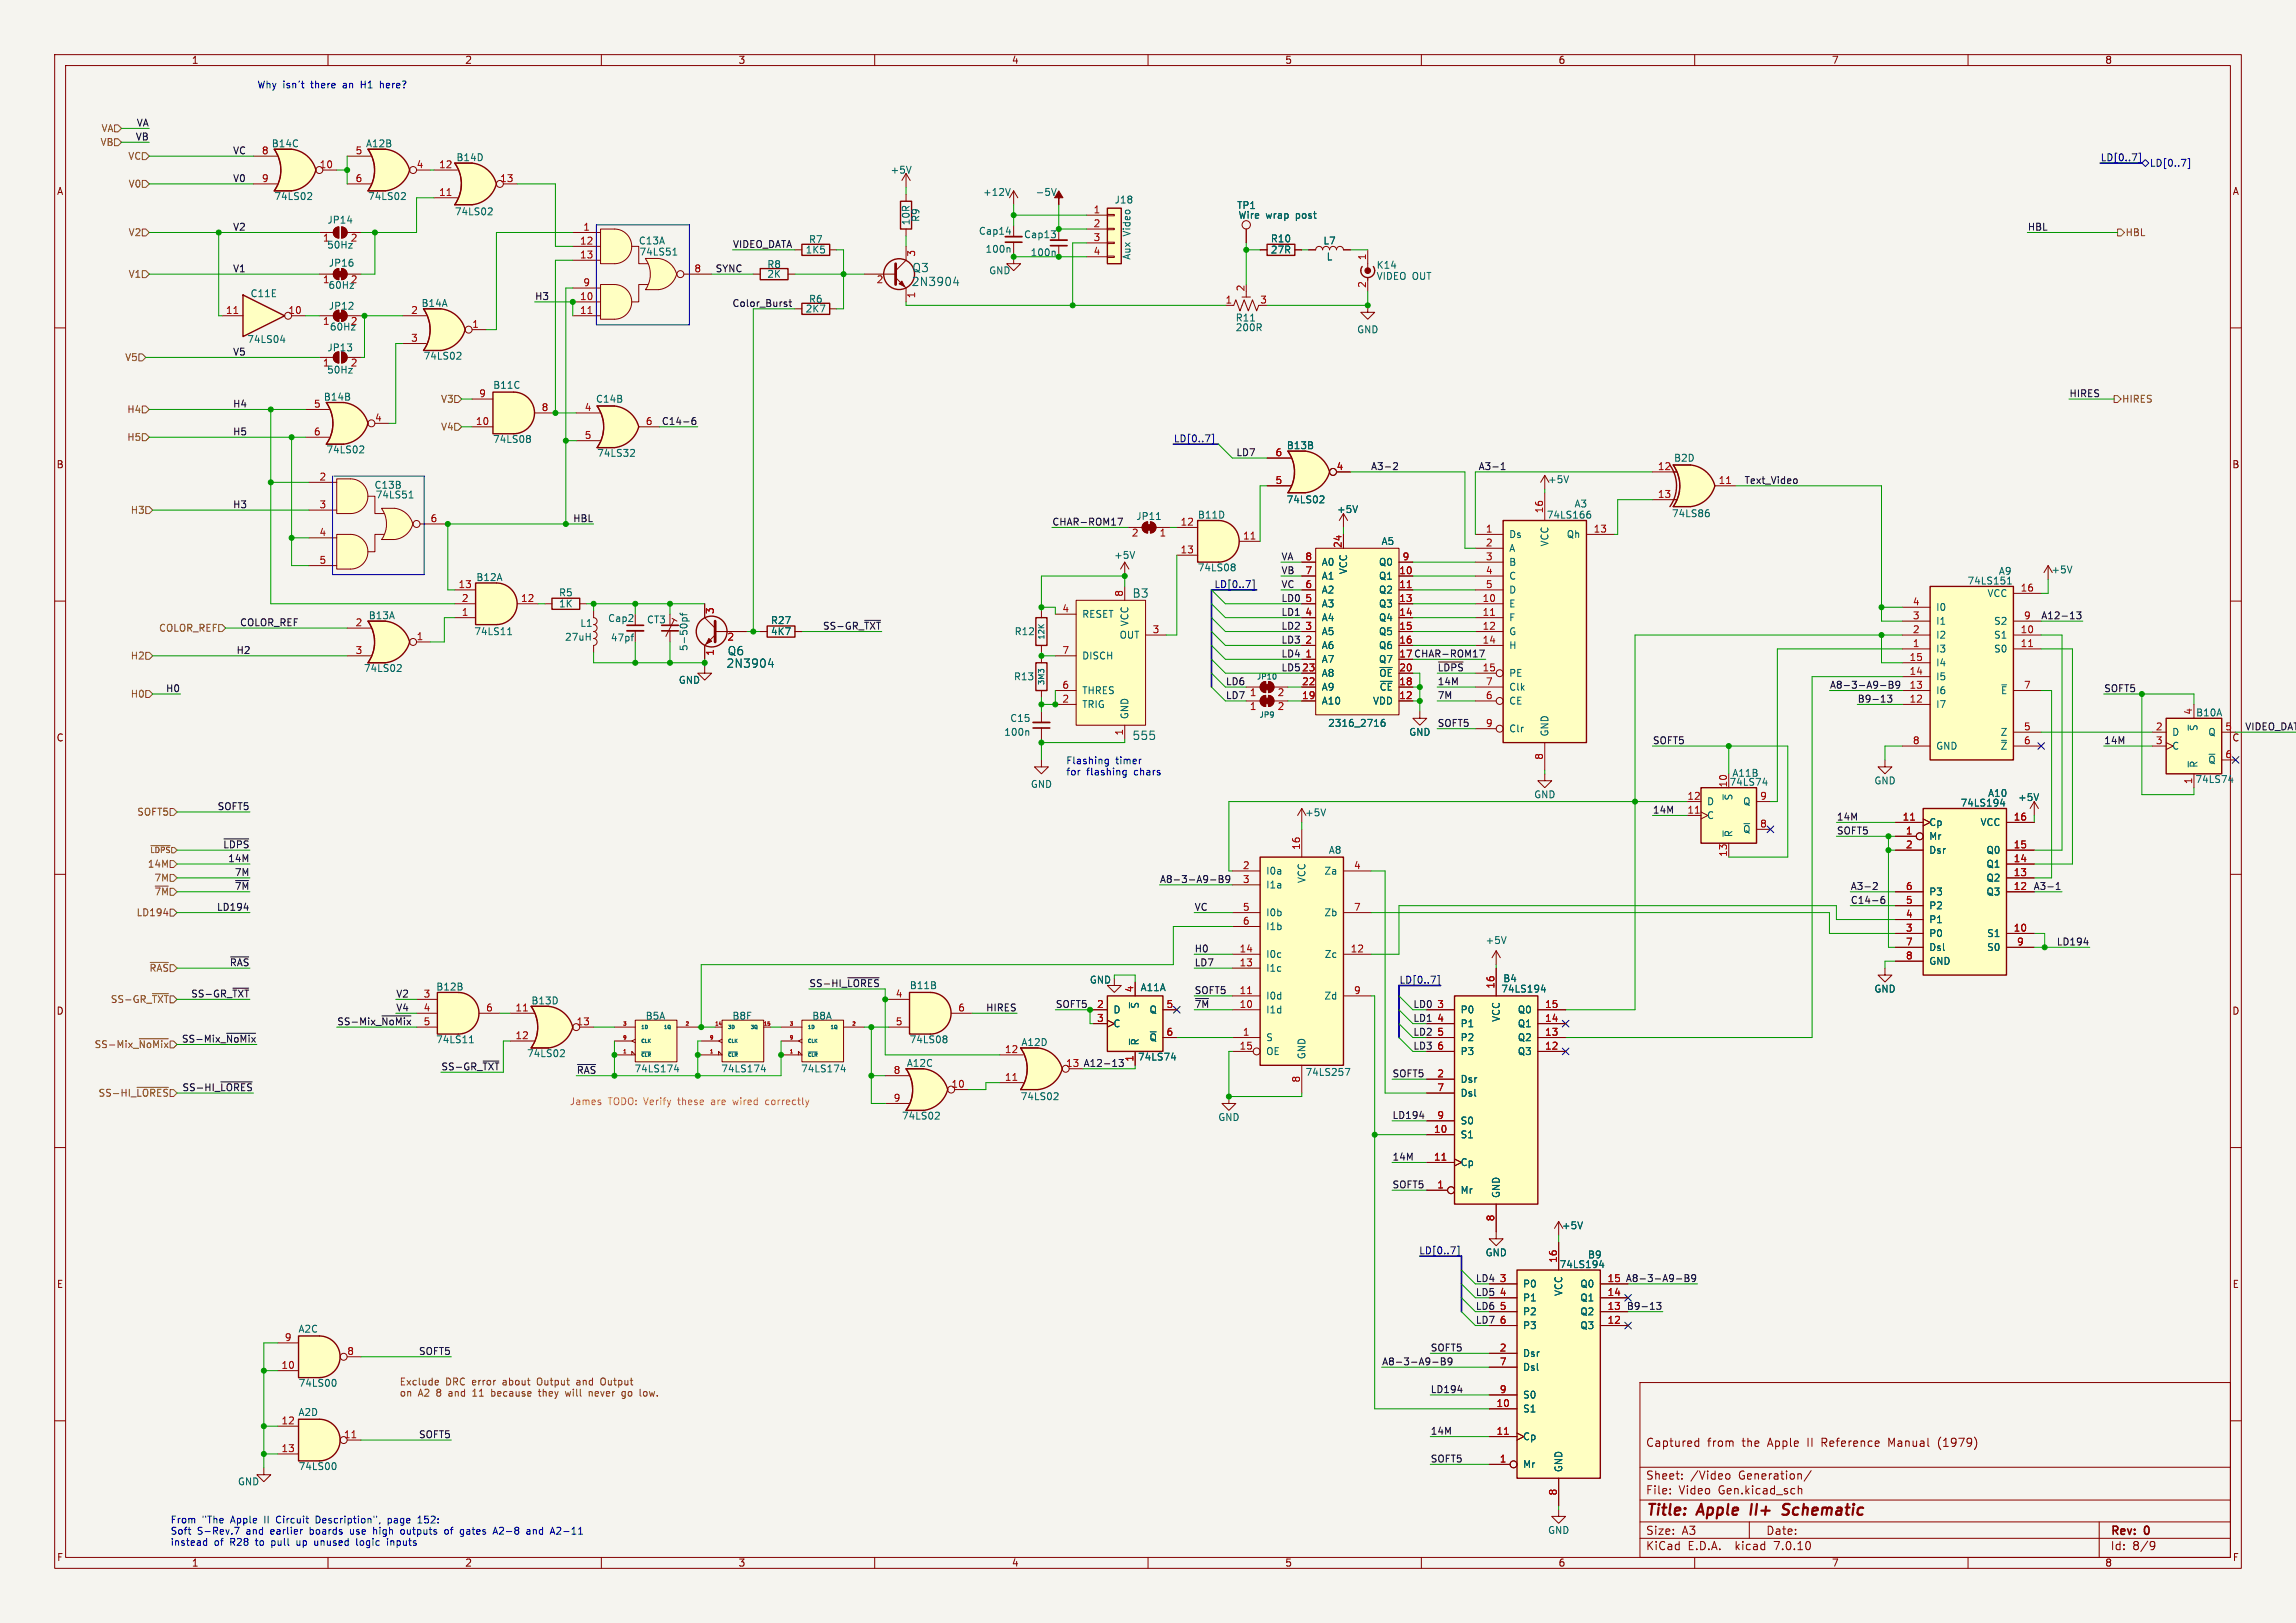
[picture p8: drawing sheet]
<svg xmlns="http://www.w3.org/2000/svg" width="420mm" height="297mm" viewBox="0 0 420 297" stroke-linecap="round" stroke-linejoin="round" font-family="sans-serif">
<defs><g id="words">
<g font-size="2.8" fill="#840000">
<text x="301" y="277.9">Title:</text>
<text x="310.6" y="277.9">Apple</text>
<text x="321.1" y="277.9">II+</text>
<text x="327.8" y="277.9">Schematic</text>
</g>
<g font-size="2.1" fill="#006464">
<text x="166.7" y="52.6">2N3904</text>
<text x="166.8" y="50">Q3</text>
<text x="207.1" y="109.6">B3</text>
<text x="132.8" y="122.4">2N3904</text>
<text x="133" y="120.1">Q6</text>
<text x="207.1" y="135.6">555</text>
</g>
<g font-size="2.1" fill="#840000">
<text x="301" y="265">Captured</text>
<text x="312.3" y="265">from</text>
<text x="318.7" y="265">the</text>
<text x="323.5" y="265">Apple</text>
<text x="330.9" y="265">II</text>
<text x="333.6" y="265">Reference</text>
<text x="346" y="265">Manual</text>
<text x="355.2" y="265">(1979)</text>
<text x="301" y="273.7">File:</text>
<text x="301" y="271">Sheet:</text>
<text x="307.1" y="273.7">Video</text>
<text x="309.2" y="271">/Video</text>
<text x="314.4" y="273.7">Gen.kicad_sch</text>
<text x="318.1" y="271">Generation/</text>
<text x="301" y="281.1">Size:</text>
<text x="307.6" y="281.1">A3</text>
<text x="323" y="281.1">Date:</text>
<text x="386" y="281.3">Rev:</text>
<text x="392.4" y="281.3">0</text>
<text x="301" y="283.9">KiCad</text>
<text x="308.7" y="283.9">E.D.A.</text>
<text x="317.6" y="283.9">kicad</text>
<text x="324.8" y="283.9">7.0.10</text>
<text x="386" y="283.9">Id:</text>
<text x="390.1" y="283.9">8/9</text>
</g>
<g font-size="1.8" fill="#840000">
<text x="35" y="11.9">1</text>
<text x="85" y="11.9">2</text>
<text x="135" y="11.9">3</text>
<text x="185" y="11.9">4</text>
<text x="235" y="11.9">5</text>
<text x="285" y="11.9">6</text>
<text x="335" y="11.9">7</text>
<text x="385" y="11.9">8</text>
<text x="10.3" y="35.9">A</text>
<text x="408.3" y="35.9">A</text>
<text x="10.3" y="85.9">B</text>
<text x="408.2" y="85.9">B</text>
<text x="255.9" y="120.4">17 CHAR-ROM17</text>
<text x="10.3" y="135.9">C</text>
<text x="408.2" y="135.9">C</text>
<text x="10.3" y="185.9">D</text>
<text x="408.2" y="185.9">D</text>
<text x="10.3" y="235.9">E</text>
<text x="408.3" y="235.9">E</text>
<text x="10.3" y="285.9">F</text>
<text x="35" y="286.9">1</text>
<text x="85" y="286.9">2</text>
<text x="135" y="286.9">3</text>
<text x="185" y="286.9">4</text>
<text x="235" y="286.9">5</text>
<text x="285" y="286.9">6</text>
<text x="335" y="286.9">7</text>
<text x="385" y="286.9">8</text>
<text x="408.3" y="285.9">F</text>
</g>
<g font-size="1.8" fill="#0000c2">
<text x="47" y="16.3">Why isn't</text>
<text x="57" y="16.3">there</text>
<text x="63" y="16.3">an</text>
<text x="66.5" y="16.3">H1</text>
<text x="70.2" y="16.3">here?</text>
<text x="194.9" y="139.9">Flashing</text>
<text x="194.9" y="142">for</text>
<text x="198.8" y="142">flashing</text>
<text x="204.1" y="139.9">timer</text>
<text x="207.6" y="142">chars</text>
<text x="31.1" y="278.9">From</text>
<text x="31.1" y="280.9">Soft</text>
<text x="36.1" y="280.9">S-Rev.7</text>
<text x="37" y="278.9">&quot;The</text>
<text x="42.3" y="278.9">Apple</text>
<text x="45.2" y="280.9">and</text>
<text x="48.7" y="278.9">II</text>
<text x="49.8" y="280.9">earlier</text>
<text x="51" y="278.9">Circuit</text>
<text x="57.1" y="280.9">boards</text>
<text x="58.4" y="278.9">Description&quot;,</text>
<text x="64.7" y="280.9">use</text>
<text x="69.2" y="280.9">high</text>
<text x="71.8" y="278.9">page</text>
<text x="74.4" y="280.9">outputs</text>
<text x="77.5" y="278.9">152:</text>
<text x="82.6" y="280.9">of</text>
<text x="85.7" y="280.9">gates</text>
<text x="92" y="280.9">A2-8</text>
<text x="98.2" y="280.9">and</text>
<text x="102.9" y="280.9">A2-11</text>
<text x="31.1" y="283">instead</text>
<text x="39.2" y="283">of</text>
<text x="42.2" y="283">R28</text>
<text x="47.1" y="283">to</text>
<text x="50.1" y="283">pull</text>
<text x="54.9" y="283">up</text>
<text x="58.4" y="283">unused</text>
<text x="66.3" y="283">logic</text>
<text x="72.1" y="283">inputs</text>
</g>
<g font-size="1.8" fill="#0f0f0f">
<text x="24.9" y="23.2">VA</text>
<text x="24.7" y="25.8">VB</text>
<text x="42.5" y="28.3">VC</text>
<text x="42.5" y="33.4">V0</text>
<text x="42.5" y="42.3">V2</text>
<text x="134" y="45.5">VIDEO_DATA</text>
<text x="370.8" y="42.3">HBL</text>
<text x="42.5" y="49.9">V1</text>
<text x="130.8" y="49.9">SYNC</text>
<text x="97.8" y="55">H3</text>
<text x="133.9" y="56.3">Color_Burst</text>
<text x="42.5" y="65.1">V5</text>
<text x="42.5" y="74.7">H4</text>
<text x="121" y="77.8">C14-6</text>
<text x="378.5" y="72.8">HIRES</text>
<text x="42.5" y="79.7">H5</text>
<text x="226.1" y="83.6">LD7</text>
<text x="250.7" y="86.1">A3-2</text>
<text x="270.4" y="86.1">A3-1</text>
<text x="319" y="88.6">Text_Video</text>
<text x="42.5" y="93.1">H3</text>
<text x="104.8" y="95.6">HBL</text>
<text x="192.4" y="96.3">CHAR-ROM17</text>
<text x="234.3" y="105.1">VB</text>
<text x="234.3" y="107.7">VC</text>
<text x="234.3" y="102.6">VA</text>
<text x="234.3" y="112.8">LD1</text>
<text x="234.3" y="110.2">LD0</text>
<text x="373.3" y="113.4">A12-13</text>
<text x="43.2" y="119.8">H2</text>
<text x="43.8" y="114.7">COLOR_REF</text>
<text x="150.4" y="115.3">SS-GR_~{TXT}</text>
<text x="234.3" y="115.3">LD2</text>
<text x="234.3" y="117.8">LD3</text>
<text x="224.2" y="125.5">LD6</text>
<text x="234.3" y="122.9">LD5</text>
<text x="234.3" y="120.4">LD4</text>
<text x="262.9" y="122.9">~{LDPS}</text>
<text x="262.9" y="125.5">14M</text>
<text x="30.3" y="126.7">H0</text>
<text x="224.2" y="128">LD7</text>
<text x="262.9" y="128">7M</text>
<text x="334.6" y="126.1">A8-3-A9-B9</text>
<text x="339.7" y="128.6">B9-13</text>
<text x="384.8" y="126.7">SOFT5</text>
<text x="262.9" y="133.1">SOFT5</text>
<text x="302.3" y="136.3">SOFT5</text>
<text x="384.8" y="136.3">14M</text>
<text x="410.6" y="133.7">VIDEO_DATA</text>
<text x="39.7" y="148.3">SOFT5</text>
<text x="302.3" y="149">14M</text>
<text x="40.7" y="155.3">~{LDPS}</text>
<text x="335.9" y="150.2">14M</text>
<text x="335.9" y="152.8">SOFT5</text>
<text x="41.6" y="157.9">14M</text>
<text x="42.9" y="160.4">7M</text>
<text x="212.1" y="161.7">A8-3-A9-B9</text>
<text x="39.6" y="166.7">LD194</text>
<text x="42.9" y="162.9">~{7M}</text>
<text x="218.4" y="166.7">VC</text>
<text x="338.5" y="165.5">C14-6</text>
<text x="338.5" y="162.9">A3-2</text>
<text x="371.9" y="162.9">A3-1</text>
<text x="376.1" y="173.1">LD194</text>
<text x="41.9" y="176.9">~{RAS}</text>
<text x="218.4" y="174.4">H0</text>
<text x="218.4" y="176.9">LD7</text>
<text x="34.9" y="182.6">SS-GR_~{TXT}</text>
<text x="72.4" y="182.6">V2</text>
<text x="72.4" y="185.2">V4</text>
<text x="148" y="180.7">SS-HI_~{LORES}</text>
<text x="180.3" y="185.2">HIRES</text>
<text x="193" y="184.5">SOFT5</text>
<text x="218.4" y="182">SOFT5</text>
<text x="218.4" y="184.5">~{7M}</text>
<text x="33.2" y="190.9">SS-Mix_~{NoMix}</text>
<text x="61.6" y="187.7">SS-Mix_~{NoMix}</text>
<text x="80.6" y="196">SS-GR_~{TXT}</text>
<text x="105.4" y="196.6">~{RAS}</text>
<text x="198.1" y="195.3">A12-13</text>
<text x="254.6" y="197.2">SOFT5</text>
<text x="33.3" y="199.8">SS-HI_~{LORES}</text>
<text x="254.6" y="204.8">LD194</text>
<text x="254.6" y="212.5">14M</text>
<text x="254.6" y="217.5">SOFT5</text>
<text x="297.3" y="234.7">A8-3-A9-B9</text>
<text x="297.5" y="239.8">B9-13</text>
<text x="76.5" y="248">SOFT5</text>
<text x="252.7" y="249.9">A8-3-A9-B9</text>
<text x="261.6" y="247.4">SOFT5</text>
<text x="261.6" y="255">LD194</text>
<text x="76.5" y="263.3">SOFT5</text>
<text x="261.6" y="262.6">14M</text>
<text x="261.6" y="267.7">SOFT5</text>
</g>
<g font-size="1.8" fill="#725600">
<text x="18.3" y="26.9">VB</text>
<text x="18.5" y="24.4">VA</text>
<text x="23.4" y="29.4">VC</text>
<text x="23.4" y="34.5">V0</text>
<text x="23.4" y="43.4">V2</text>
<text x="388.7" y="43.4">HBL</text>
<text x="23.4" y="51">V1</text>
<text x="22.8" y="66.3">V5</text>
<text x="23.2" y="75.8">H4</text>
<text x="80.6" y="73.9">V3</text>
<text x="388.1" y="73.9">HIRES</text>
<text x="23.2" y="80.9">H5</text>
<text x="80.6" y="79">V4</text>
<text x="23.8" y="94.2">H3</text>
<text x="29" y="115.8">COLOR_REF</text>
<text x="23.8" y="120.9">H2</text>
<text x="23.8" y="127.9">H0</text>
<text x="25" y="149.5">SOFT5</text>
<text x="26.9" y="159">14M</text>
<text x="28.1" y="161.5">7M</text>
<text x="24.9" y="167.9">LD194</text>
<text x="28.1" y="164.1">~{7M}</text>
<text x="27.2" y="178">~{RAS}</text>
<text x="20.2" y="183.7">SS-GR_~{TXT}</text>
<text x="17.2" y="192">SS-Mix_~{NoMix}</text>
<text x="17.9" y="200.9">SS-HI_~{LORES}</text>
</g>
<g font-size="1.8" fill="#a90000">
<text x="47.8" y="28.3">8</text>
<text x="65" y="28.3">5</text>
<text x="47.8" y="33.4">9</text>
<text x="58.4" y="30.9">10</text>
<text x="65" y="33.4">6</text>
<text x="76.1" y="30.9">4</text>
<text x="80.2" y="35.9">11</text>
<text x="80.2" y="30.9">12</text>
<text x="91.4" y="33.4">13</text>
<text x="200" y="39.1">1</text>
<text x="200" y="41.7">2</text>
<text x="106" y="44.8">12</text>
<text x="106" y="47.4">13</text>
<text x="106.6" y="42.3">1</text>
<text x="167.7" y="47.1" transform="rotate(-90 167.7 47.1)">3</text>
<text x="200" y="44.2">3</text>
<text x="200" y="46.7">4</text>
<text x="249.9" y="47.7" transform="rotate(-90 249.9 47.7)">1</text>
<text x="59" y="52.1">1</text>
<text x="106.6" y="52.5">9</text>
<text x="126.9" y="49.9">8</text>
<text x="160.3" y="52.1">2</text>
<text x="227.7" y="53.4" transform="rotate(-90 227.7 53.4)">2</text>
<text x="249.9" y="52.8" transform="rotate(-90 249.9 52.8)">2</text>
<text x="41.2" y="57.5">11</text>
<text x="52.7" y="57.5">10</text>
<text x="59" y="59.8">1</text>
<text x="75.1" y="57.5">2</text>
<text x="106" y="55">10</text>
<text x="106" y="57.5">11</text>
<text x="167.7" y="54.7" transform="rotate(-90 167.7 54.7)">1</text>
<text x="224.1" y="55.6">1</text>
<text x="230.4" y="55.6">3</text>
<text x="75.1" y="62.6">3</text>
<text x="86.3" y="60.1">1</text>
<text x="57.3" y="74.7">5</text>
<text x="68.5" y="77.2">4</text>
<text x="87" y="77.9">10</text>
<text x="87.6" y="72.8">9</text>
<text x="99" y="75.3">8</text>
<text x="106.9" y="75.3">4</text>
<text x="118" y="77.9">6</text>
<text x="57.3" y="79.8">6</text>
<text x="106.9" y="80.4">5</text>
<text x="233.2" y="83.6">6</text>
<text x="58.3" y="88">2</text>
<text x="233.2" y="88.6">5</text>
<text x="244.4" y="86.1">4</text>
<text x="303.2" y="86.1">12</text>
<text x="314.3" y="88.6">11</text>
<text x="58.3" y="93.1">3</text>
<text x="78.7" y="95.6">6</text>
<text x="282.3" y="94" transform="rotate(-90 282.3 94)">16</text>
<text x="303.2" y="91.2">13</text>
<text x="58.3" y="98.2">4</text>
<text x="206.9" y="98.5">2</text>
<text x="212" y="98.5">1</text>
<text x="215.9" y="96.3">12</text>
<text x="215.9" y="101.3">13</text>
<text x="227.3" y="98.8">11</text>
<text x="245.5" y="100.4" transform="rotate(-90 245.5 100.4)">24</text>
<text x="271.7" y="97.5">1</text>
<text x="271.7" y="100.1">2</text>
<text x="291.4" y="97.5">13</text>
<text x="58.3" y="103.3">5</text>
<text x="83.8" y="107.7">13</text>
<text x="238.7" y="107.7">6</text>
<text x="238.7" y="105.2">7</text>
<text x="238.7" y="102.6">8</text>
<text x="255.9" y="105.2">10</text>
<text x="255.9" y="107.7">11</text>
<text x="256.5" y="102.6">9</text>
<text x="271.7" y="102.6">3</text>
<text x="271.7" y="105.2">4</text>
<text x="271.7" y="107.7">5</text>
<text x="84.4" y="112.8">1</text>
<text x="84.4" y="110.2">2</text>
<text x="95.2" y="110.2">12</text>
<text x="130.9" y="112.5" transform="rotate(-90 130.9 112.5)">3</text>
<text x="194.2" y="112.1">4</text>
<text x="205.5" y="109.3" transform="rotate(-90 205.5 109.3)">8</text>
<text x="238.7" y="112.8">4</text>
<text x="238.7" y="110.2">5</text>
<text x="255.9" y="110.2">13</text>
<text x="255.9" y="112.8">14</text>
<text x="271.1" y="110.2">10</text>
<text x="271.1" y="112.8">11</text>
<text x="349.8" y="113.4">3</text>
<text x="349.8" y="110.9">4</text>
<text x="369.5" y="108.3">16</text>
<text x="370.1" y="113.4">9</text>
<text x="65" y="114.7">2</text>
<text x="65" y="119.8">3</text>
<text x="76.1" y="117.2">1</text>
<text x="133" y="117.6">2</text>
<text x="194.2" y="119.8">7</text>
<text x="210.7" y="116">3</text>
<text x="238.7" y="117.9">2</text>
<text x="238.7" y="115.3">3</text>
<text x="255.9" y="115.3">15</text>
<text x="255.9" y="117.9">16</text>
<text x="271.1" y="115.3">12</text>
<text x="271.1" y="117.9">14</text>
<text x="349.8" y="118.5">1</text>
<text x="349.8" y="116">2</text>
<text x="369.5" y="116">10</text>
<text x="369.5" y="118.5">11</text>
<text x="130.9" y="120.1" transform="rotate(-90 130.9 120.1)">1</text>
<text x="238.1" y="125.5">22</text>
<text x="238.1" y="122.9">23</text>
<text x="238.7" y="120.4">1</text>
<text x="255.9" y="125.5">18</text>
<text x="255.9" y="122.9">20</text>
<text x="255.9" y="120.4">17</text>
<text x="271.1" y="122.9">15</text>
<text x="271.7" y="125.5">7</text>
<text x="349.2" y="123.6">14</text>
<text x="349.2" y="121">15</text>
<text x="194.2" y="128.7">2</text>
<text x="194.2" y="126.1">6</text>
<text x="228.5" y="127.7">1</text>
<text x="228.5" y="130.3">1</text>
<text x="233.6" y="127.7">2</text>
<text x="233.6" y="130.3">2</text>
<text x="238.1" y="128">19</text>
<text x="255.9" y="128">12</text>
<text x="271.7" y="128">6</text>
<text x="349.2" y="128.7">12</text>
<text x="349.2" y="126.1">13</text>
<text x="370.1" y="126.1">7</text>
<text x="401.1" y="130.9" transform="rotate(-90 401.1 130.9)">4</text>
<text x="205.5" y="134.7" transform="rotate(-90 205.5 134.7)">1</text>
<text x="271.7" y="133.1">9</text>
<text x="349.8" y="136.3">8</text>
<text x="370.1" y="133.7">5</text>
<text x="370.1" y="136.3">6</text>
<text x="394.3" y="133.7">2</text>
<text x="394.3" y="136.3">3</text>
<text x="407" y="133.7">5</text>
<text x="282.3" y="139.1" transform="rotate(-90 282.3 139.1)">8</text>
<text x="401.1" y="143.6" transform="rotate(-90 401.1 143.6)">1</text>
<text x="407" y="138.8">6</text>
<text x="308.6" y="149">11</text>
<text x="308.6" y="146.4">12</text>
<text x="316" y="144.2" transform="rotate(-90 316 144.2)">10</text>
<text x="321.9" y="146.4">9</text>
<text x="237.9" y="155.6" transform="rotate(-90 237.9 155.6)">16</text>
<text x="321.9" y="151.5">8</text>
<text x="347.9" y="150.2">11</text>
<text x="348.5" y="152.8">1</text>
<text x="348.5" y="155.3">2</text>
<text x="368.3" y="155.3">15</text>
<text x="368.3" y="150.2">16</text>
<text x="227.3" y="159.1">2</text>
<text x="227.3" y="161.7">3</text>
<text x="247.6" y="159.1">4</text>
<text x="316" y="156.9" transform="rotate(-90 316 156.9)">13</text>
<text x="368.3" y="160.4">13</text>
<text x="368.3" y="157.9">14</text>
<text x="227.3" y="166.8">5</text>
<text x="247.6" y="166.8">7</text>
<text x="348.5" y="165.5">5</text>
<text x="348.5" y="162.9">6</text>
<text x="368.3" y="162.9">12</text>
<text x="227.3" y="169.3">6</text>
<text x="348.5" y="170.6">3</text>
<text x="348.5" y="168">4</text>
<text x="348.5" y="173.1">7</text>
<text x="368.3" y="170.6">10</text>
<text x="368.9" y="173.1">9</text>
<text x="226.7" y="176.9">13</text>
<text x="226.7" y="174.4">14</text>
<text x="247" y="174.4">12</text>
<text x="348.5" y="175.6">8</text>
<text x="77.4" y="182.6">3</text>
<text x="77.4" y="185.2">4</text>
<text x="88.8" y="185.2">6</text>
<text x="94.2" y="185.2">11</text>
<text x="163.8" y="182.6">4</text>
<text x="175.2" y="185.2">6</text>
<text x="200.6" y="184.5">2</text>
<text x="207.4" y="181.7" transform="rotate(-90 207.4 181.7)">4</text>
<text x="213.3" y="184.5">5</text>
<text x="226.7" y="184.5">10</text>
<text x="226.7" y="182">11</text>
<text x="247.6" y="182">9</text>
<text x="262.8" y="184.5">3</text>
<text x="273.4" y="181" transform="rotate(-90 273.4 181)">16</text>
<text x="282.5" y="184.5">15</text>
<text x="77.4" y="187.7">5</text>
<text x="94.2" y="190.2">12</text>
<text x="105.4" y="187.7">13</text>
<text x="163.8" y="187.7">5</text>
<text x="200.6" y="187.1">3</text>
<text x="213.3" y="189.6">6</text>
<text x="227.3" y="189.6">1</text>
<text x="262.8" y="187.1">4</text>
<text x="262.8" y="189.6">5</text>
<text x="282.5" y="189.6">13</text>
<text x="282.5" y="187.1">14</text>
<text x="163.4" y="196.6">8</text>
<text x="183.7" y="197.9">11</text>
<text x="183.7" y="192.8">12</text>
<text x="194.9" y="195.3">13</text>
<text x="207.4" y="194.4" transform="rotate(-90 207.4 194.4)">1</text>
<text x="226.7" y="192.2">15</text>
<text x="262.8" y="197.2">2</text>
<text x="262.8" y="192.2">6</text>
<text x="282.5" y="192.2">12</text>
<text x="163.4" y="201.7">9</text>
<text x="173.9" y="199.1">10</text>
<text x="237.9" y="198.2" transform="rotate(-90 237.9 198.2)">8</text>
<text x="262.8" y="199.8">7</text>
<text x="262.2" y="207.4">10</text>
<text x="262.8" y="204.9">9</text>
<text x="262.2" y="212.5">11</text>
<text x="262.8" y="217.6">1</text>
<text x="273.4" y="223.6" transform="rotate(-90 273.4 223.6)">8</text>
<text x="284.9" y="231.2" transform="rotate(-90 284.9 231.2)">16</text>
<text x="274.2" y="234.7">3</text>
<text x="274.2" y="237.2">4</text>
<text x="274.2" y="239.8">5</text>
<text x="294" y="239.8">13</text>
<text x="294" y="237.2">14</text>
<text x="294" y="234.7">15</text>
<text x="52" y="245.5">9</text>
<text x="274.2" y="242.3">6</text>
<text x="294" y="242.3">12</text>
<text x="51.4" y="250.6">10</text>
<text x="63.4" y="248">8</text>
<text x="274.2" y="247.4">2</text>
<text x="274.2" y="249.9">7</text>
<text x="273.6" y="257.6">10</text>
<text x="274.2" y="255">9</text>
<text x="51.4" y="260.7">12</text>
<text x="62.8" y="263.3">11</text>
<text x="273.6" y="262.6">11</text>
<text x="51.4" y="265.8">13</text>
<text x="274.2" y="267.7">1</text>
<text x="284.9" y="273.8" transform="rotate(-90 284.9 273.8)">8</text>
</g>
<g font-size="1.8" fill="#006464">
<text x="49.6" y="27.2">B14C</text>
<text x="66.9" y="27.2">A12B</text>
<text x="83.4" y="29.7">B14D</text>
<text x="162.8" y="32">+5V</text>
<text x="50.1" y="36.8">74LS02</text>
<text x="59.8" y="41.1">JP14</text>
<text x="67.2" y="36.8">74LS02</text>
<text x="83.1" y="39.6">74LS02</text>
<text x="166.6" y="41.3" transform="rotate(-90 166.6 41.3)">10R</text>
<text x="168.4" y="40.7" transform="rotate(-90 168.4 40.7)">R9</text>
<text x="179.7" y="36">+12V</text>
<text x="189.4" y="36">-5V</text>
<text x="203.8" y="37.4">J18</text>
<text x="226.2" y="38.5">TP1</text>
<text x="226.5" y="40.2">Wire</text>
<text x="231.6" y="40.2">wrap</text>
<text x="237.1" y="40.2">post</text>
<text x="59" y="44.5">1</text>
<text x="59.7" y="45.7">50Hz</text>
<text x="64.1" y="44.5">2</text>
<text x="116.8" y="44.9">C13A</text>
<text x="116.9" y="47">74LS51</text>
<text x="147.3" y="46.6">1K5</text>
<text x="147.9" y="44.7">R7</text>
<text x="179" y="43.2">Cap14</text>
<text x="180.2" y="46.5">100n</text>
<text x="187.2" y="43.8">Cap13</text>
<text x="188.4" y="47.1">100n</text>
<text x="207" y="47.6" transform="rotate(-90 207 47.6)">Aux</text>
<text x="207" y="43.2" transform="rotate(-90 207 43.2)">Video</text>
<text x="232.4" y="44.6">R10</text>
<text x="232.4" y="46.6">27R</text>
<text x="242" y="44.9">L7</text>
<text x="242.6" y="47.9">L</text>
<text x="60" y="53.1">60Hz</text>
<text x="60.1" y="49">JP16</text>
<text x="64.1" y="52.1">2</text>
<text x="140.3" y="49.3">R8</text>
<text x="140.3" y="51">2K</text>
<text x="180.8" y="50.4">GND</text>
<text x="251.7" y="51.4">VIDEO OUT</text>
<text x="251.7" y="49.4">K14</text>
<text x="45.7" y="54.6">C11E</text>
<text x="60.1" y="56.9">JP12</text>
<text x="64.1" y="59.8">2</text>
<text x="77" y="56.4">B14A</text>
<text x="147.3" y="57.4">2K7</text>
<text x="147.9" y="55.6">R6</text>
<text x="225.9" y="59">R11</text>
<text x="45.1" y="63">74LS04</text>
<text x="59.8" y="64.5">JP13</text>
<text x="60.2" y="60.7">60Hz</text>
<text x="225.9" y="60.8">200R</text>
<text x="248.2" y="61.2">GND</text>
<text x="59" y="67.4">1</text>
<text x="59.7" y="68.6">50Hz</text>
<text x="64.1" y="67.4">2</text>
<text x="77.4" y="66">74LS02</text>
<text x="90.1" y="71.3">B11C</text>
<text x="59.1" y="73.5">B14B</text>
<text x="108.9" y="73.9">C14B</text>
<text x="59.6" y="83.2">74LS02</text>
<text x="90.1" y="81.3">74LS08</text>
<text x="109.1" y="83.8">74LS32</text>
<text x="235.3" y="82.4">B13B</text>
<text x="68.4" y="89.6">C13B</text>
<text x="283.1" y="88.6">+5V</text>
<text x="306.1" y="84.7">B2D</text>
<text x="68.6" y="91.4">74LS51</text>
<text x="207.8" y="95.4">JP11</text>
<text x="219" y="95.1">B11D</text>
<text x="235.2" y="92.3">74LS02</text>
<text x="244.5" y="94.1">+5V</text>
<text x="282.8" y="95.1">74LS166</text>
<text x="287.9" y="93.1">A3</text>
<text x="305.7" y="94.8">74LS86</text>
<text x="252.6" y="99.9">A5</text>
<text x="276" y="98.7">Ds</text>
<text x="276" y="101.2">A</text>
<text x="283.4" y="100.1" transform="rotate(-90 283.4 100.1)">VCC</text>
<text x="286.5" y="98.7">Qh</text>
<text x="87" y="106.5">B12A</text>
<text x="203.7" y="102.5">+5V</text>
<text x="219" y="104.7">74LS08</text>
<text x="241.7" y="106.3">A1</text>
<text x="241.7" y="103.7">A0</text>
<text x="246.6" y="105.2" transform="rotate(-90 246.6 105.2)">VCC</text>
<text x="252.1" y="106.3">Q1</text>
<text x="252.1" y="103.7">Q0</text>
<text x="276" y="103.7">B</text>
<text x="276" y="106.3">C</text>
<text x="359.8" y="107.2">74LS151</text>
<text x="365.5" y="105.4">A9</text>
<text x="375.2" y="105.1">+5V</text>
<text x="67.4" y="113.5">B13A</text>
<text x="102.2" y="109.3">R5</text>
<text x="102.2" y="111.4">1K</text>
<text x="197.9" y="113.3">RESET</text>
<text x="241.7" y="113.9">A4</text>
<text x="241.7" y="111.4">A3</text>
<text x="241.7" y="108.8">A2</text>
<text x="252.1" y="108.8">Q2</text>
<text x="252.1" y="111.4">Q3</text>
<text x="252.1" y="113.9">Q4</text>
<text x="276" y="111.4">E</text>
<text x="276" y="113.9">F</text>
<text x="276" y="108.8">D</text>
<text x="354.1" y="112">I0</text>
<text x="363.5" y="109.4">VCC</text>
<text x="86.7" y="116.4">74LS11</text>
<text x="103.3" y="117.4">27uH</text>
<text x="106.1" y="114.9">L1</text>
<text x="111.1" y="114">Cap2</text>
<text x="111.6" y="117.6">47pf</text>
<text x="118.2" y="114.3">CT3</text>
<text x="126" y="119.2" transform="rotate(-90 126 119.2)">5-50pf</text>
<text x="140.9" y="114.4">R27</text>
<text x="140.9" y="116.4">4K7</text>
<text x="185.5" y="116.4">R12</text>
<text x="204.7" y="117.1">OUT</text>
<text x="206.6" y="114.7" transform="rotate(-90 206.6 114.7)">VCC</text>
<text x="241.7" y="119">A6</text>
<text x="241.7" y="116.4">A5</text>
<text x="252.1" y="116.4">Q5</text>
<text x="252.1" y="119">Q6</text>
<text x="276" y="116.4">G</text>
<text x="276" y="119">H</text>
<text x="354.1" y="119.6">I3</text>
<text x="354.1" y="117.1">I2</text>
<text x="354.1" y="114.5">I1</text>
<text x="364.7" y="117.1">S1</text>
<text x="364.7" y="119.6">S0</text>
<text x="364.7" y="114.5">S2</text>
<text x="66.5" y="123.2">74LS02</text>
<text x="124.1" y="125.3">GND</text>
<text x="185.4" y="124.7">R13</text>
<text x="197.9" y="120.9">DISCH</text>
<text x="241.7" y="121.5">A7</text>
<text x="241.7" y="124.1">A8</text>
<text x="252.1" y="121.5">Q7</text>
<text x="252.2" y="124.1">~{OE}</text>
<text x="276" y="124.1">PE</text>
<text x="354.1" y="124.7">I5</text>
<text x="354.1" y="122.1">I4</text>
<text x="197.9" y="129.8">TRIG</text>
<text x="197.9" y="127.2">THRES</text>
<text x="206.6" y="131.7" transform="rotate(-90 206.6 131.7)">GND</text>
<text x="241.7" y="129.1">A10</text>
<text x="241.7" y="126.6">A9</text>
<text x="251.1" y="129.1">VDD</text>
<text x="252.3" y="126.6">~{CE}</text>
<text x="276" y="129.1">CE</text>
<text x="276" y="126.6">Clk</text>
<text x="354.1" y="129.8">I7</text>
<text x="354.1" y="127.2">I6</text>
<text x="365.9" y="127.2">~{E}</text>
<text x="401.6" y="131.3">B10A</text>
<text x="183.6" y="134.8">100n</text>
<text x="184.7" y="132.3">C15</text>
<text x="242.9" y="133.2">2316_2716</text>
<text x="257.7" y="134.8">GND</text>
<text x="276" y="134.2">Clr</text>
<text x="283.4" y="134.9" transform="rotate(-90 283.4 134.9)">GND</text>
<text x="354.1" y="137.4">GND</text>
<text x="365.9" y="134.8">Z</text>
<text x="365.9" y="137.4">~{Z}</text>
<text x="397.3" y="134.8">D</text>
<text x="397.3" y="137.4">C</text>
<text x="402.2" y="133.9" transform="rotate(-90 402.2 133.9)">~{S}</text>
<text x="403.8" y="134.8">Q</text>
<text x="316.3" y="144">74LS74</text>
<text x="316.8" y="142.3">A11B</text>
<text x="342.8" y="143.7">GND</text>
<text x="401.5" y="143.5">74LS74</text>
<text x="402.2" y="140.6" transform="rotate(-90 402.2 140.6)">~{R}</text>
<text x="403.8" y="139.9">~{Q}</text>
<text x="188.5" y="144.4">GND</text>
<text x="238.6" y="149.6">+5V</text>
<text x="280.5" y="146.3">GND</text>
<text x="312.2" y="147.5">D</text>
<text x="317.1" y="146.6" transform="rotate(-90 317.1 146.6)">~{S}</text>
<text x="318.8" y="147.5">Q</text>
<text x="358.5" y="147.8">74LS194</text>
<text x="363.6" y="146">A10</text>
<text x="369.1" y="146.8">+5V</text>
<text x="312.2" y="150.1">C</text>
<text x="317.1" y="153.3" transform="rotate(-90 317.1 153.3)">~{R}</text>
<text x="318.8" y="152.6">~{Q}</text>
<text x="352.8" y="153.9">Mr</text>
<text x="352.8" y="151.4">Cp</text>
<text x="362.2" y="151.4">VCC</text>
<text x="231.5" y="160.2">I0a</text>
<text x="239" y="161.7" transform="rotate(-90 239 161.7)">VCC</text>
<text x="242.2" y="160.2">Za</text>
<text x="243" y="156.4">A8</text>
<text x="352.8" y="156.4">Dsr</text>
<text x="363.3" y="161.5">Q2</text>
<text x="363.3" y="159">Q1</text>
<text x="363.3" y="156.4">Q0</text>
<text x="231.5" y="162.8">I1a</text>
<text x="231.5" y="167.9">I0b</text>
<text x="242.2" y="167.9">Zb</text>
<text x="352.8" y="166.6">P2</text>
<text x="352.8" y="164.1">P3</text>
<text x="363.3" y="164.1">Q3</text>
<text x="231.5" y="170.4">I1b</text>
<text x="271.6" y="172.9">+5V</text>
<text x="352.8" y="171.7">P0</text>
<text x="352.8" y="169.1">P1</text>
<text x="363.4" y="171.7">S1</text>
<text x="231.5" y="178">I1c</text>
<text x="231.5" y="175.5">I0c</text>
<text x="242.2" y="175.5">Zc</text>
<text x="274.9" y="179.9">B4</text>
<text x="352.8" y="174.2">Dsl</text>
<text x="352.8" y="176.8">GND</text>
<text x="363.4" y="174.2">S0</text>
<text x="79.7" y="181.5">B12B</text>
<text x="97.1" y="184">B13D</text>
<text x="166.3" y="181.2">B11B</text>
<text x="199.3" y="180.2">GND</text>
<text x="203.6" y="185.6">D</text>
<text x="208.5" y="184.7" transform="rotate(-90 208.5 184.7)">~{S}</text>
<text x="208.5" y="181.6">A11A</text>
<text x="210.2" y="185.6">Q</text>
<text x="231.5" y="185.6">I1d</text>
<text x="231.5" y="183.1">I0d</text>
<text x="242.2" y="183.1">Zd</text>
<text x="267.1" y="185.6">P0</text>
<text x="274.5" y="181.8">74LS194</text>
<text x="277.5" y="185.6">Q0</text>
<text x="342.8" y="181.8">GND</text>
<text x="79.7" y="191.1">74LS11</text>
<text x="118" y="186.8">B5A</text>
<text x="133.9" y="186.8">B8F</text>
<text x="148.5" y="186.8">B8A</text>
<text x="166.3" y="191.1">74LS08</text>
<text x="186.7" y="191.6">A12D</text>
<text x="203.6" y="188.2">C</text>
<text x="208.5" y="191.4" transform="rotate(-90 208.5 191.4)">~{R}</text>
<text x="210.2" y="190.7">~{Q}</text>
<text x="231.5" y="190.7">S</text>
<text x="267.1" y="188.2">P1</text>
<text x="267.1" y="190.7">P2</text>
<text x="274.5" y="187.1" transform="rotate(-90 274.5 187.1)">VCC</text>
<text x="277.5" y="190.7">Q2</text>
<text x="277.5" y="188.2">Q1</text>
<text x="96.3" y="193.6">74LS02</text>
<text x="116" y="196.4">74LS174</text>
<text x="131.8" y="196.4">74LS174</text>
<text x="146.4" y="196.4">74LS174</text>
<text x="165.8" y="195.4">A12C</text>
<text x="208.1" y="194.3">74LS74</text>
<text x="231.5" y="193.3">OE</text>
<text x="238.7" y="197.1">74LS257</text>
<text x="239" y="193.9" transform="rotate(-90 239 193.9)">GND</text>
<text x="267.1" y="193.3">P3</text>
<text x="277.5" y="193.3">Q3</text>
<text x="186.6" y="201.5">74LS02</text>
<text x="267.1" y="198.3">Dsr</text>
<text x="267.1" y="200.9">Dsl</text>
<text x="164.9" y="205.1">74LS02</text>
<text x="222.8" y="205.3">GND</text>
<text x="267.1" y="208.5">S1</text>
<text x="267.1" y="206">S0</text>
<text x="267.1" y="213.6">Cp</text>
<text x="267.1" y="218.7">Mr</text>
<text x="274.5" y="219.3" transform="rotate(-90 274.5 219.3)">GND</text>
<text x="285.6" y="225.1">+5V</text>
<text x="271.6" y="230.1">GND</text>
<text x="285.2" y="232.3">74LS194</text>
<text x="290.4" y="230.5">B9</text>
<text x="278.5" y="235.8">P0</text>
<text x="278.5" y="238.4">P1</text>
<text x="286" y="237.3" transform="rotate(-90 286 237.3)">VCC</text>
<text x="289" y="238.4">Q1</text>
<text x="289" y="235.8">Q0</text>
<text x="54.5" y="244.1">A2C</text>
<text x="278.5" y="240.9">P2</text>
<text x="278.5" y="243.4">P3</text>
<text x="289" y="243.4">Q3</text>
<text x="289" y="240.9">Q2</text>
<text x="278.5" y="248.5">Dsr</text>
<text x="278.5" y="251.1">Dsl</text>
<text x="54.5" y="254">74LS00</text>
<text x="278.5" y="256.1">S0</text>
<text x="54.5" y="259.3">A2D</text>
<text x="278.5" y="258.7">S1</text>
<text x="278.5" y="263.8">Cp</text>
<text x="54.5" y="269.2">74LS00</text>
<text x="278.5" y="268.8">Mr</text>
<text x="286" y="269.5" transform="rotate(-90 286 269.5)">GND</text>
<text x="43.4" y="272">GND</text>
<text x="283.1" y="280.9">GND</text>
</g>
<g font-size="1.8" fill="#000084">
<text x="384.2" y="29.6">LD[0..7]</text>
<text x="393.2" y="30.7">LD[0..7]</text>
<text x="214.6" y="81">LD[0..7]</text>
<text x="222" y="107.7">LD[0..7]</text>
<text x="255.9" y="180.1">LD[0..7]</text>
<text x="259.5" y="229.6">LD[0..7]</text>
</g>
<g font-size="1.8" fill="#009600">
<text x="258.4" y="184.5">LD0</text>
<text x="258.4" y="189.6">LD2</text>
<text x="258.4" y="187.1">LD1</text>
<text x="258.4" y="192.1">LD3</text>
<text x="269.9" y="239.8">LD6</text>
<text x="269.9" y="234.7">LD4</text>
<text x="269.9" y="237.2">LD5</text>
<text x="269.9" y="242.3">LD7</text>
</g>
<g font-size="1.8" fill="#f90">
<text x="104.1" y="202.3">James</text>
<text x="111.2" y="202.3">TODO: Verify</text>
<text x="124.3" y="202.3">these</text>
<text x="130.6" y="202.3">are</text>
<text x="134.8" y="202.3">wired</text>
<text x="140.9" y="202.3">correctly</text>
</g>
<g font-size="1.8" fill="#804d00">
<text x="73" y="253.6">Exclude</text>
<text x="73" y="255.7">on</text>
<text x="76.5" y="255.7">A2</text>
<text x="80" y="255.7">8</text>
<text x="81.5" y="253.6">DRC error</text>
<text x="82.3" y="255.7">and</text>
<text x="87" y="255.7">11</text>
<text x="90.6" y="255.7">because</text>
<text x="92.3" y="253.6">about</text>
<text x="98.8" y="253.6">Output</text>
<text x="99.5" y="255.7">they</text>
<text x="104.6" y="255.7">will</text>
<text x="106.2" y="253.6">and</text>
<text x="109" y="255.7">never</text>
<text x="110.8" y="253.6">Output</text>
<text x="115.3" y="255.7">go</text>
<text x="118.7" y="255.7">low.</text>
</g>
<g font-size="1.4" fill="#006464">
<text x="191.2" y="117.2" transform="rotate(-90 191.2 117.2)">12K</text>
<text x="191.2" y="125.5" transform="rotate(-90 191.2 125.5)">3M3</text>
<text x="229.8" y="124.6">JP10</text>
<text x="230.3" y="131.5">JP9</text>
</g>
<text font-size="1.4" fill="#725600" x="27.3" y="156.3">~{LDPS}</text>
<g font-size=".9" fill="#a90000">
<text x="113.9" y="190.2">9</text>
<text x="113.9" y="187.7">3</text>
<text x="125.3" y="187.7">2</text>
<text x="129.7" y="190.2">9</text>
<text x="130.7" y="187.7">14</text>
<text x="139.6" y="187.7">15</text>
<text x="144.4" y="190.2">9</text>
<text x="144.4" y="187.7">3</text>
<text x="155.8" y="187.7">2</text>
<text x="113.9" y="192.8">1</text>
<text x="129.7" y="192.8">1</text>
<text x="144.4" y="192.8">1</text>
</g>
<g font-size=".9" fill="#006464">
<text x="117.2" y="191">CLK</text>
<text x="117.2" y="188.5">1D</text>
<text x="121.3" y="188.5">1Q</text>
<text x="133.1" y="191">CLK</text>
<text x="133.1" y="188.5">3D</text>
<text x="137.2" y="188.5">3Q</text>
<text x="147.7" y="191">CLK</text>
<text x="147.7" y="188.5">1D</text>
<text x="151.8" y="188.5">1Q</text>
<text x="117.2" y="193.5">~{CLR}</text>
<text x="133.1" y="193.5">~{CLR}</text>
<text x="147.7" y="193.5">~{CLR}</text>
</g>
</g></defs>
<path d="M0 0h420v297h-420z" fill="#f5f4ef" stroke="#f5f4ef" stroke-width=".18"/>
<g fill="none" stroke="#840000" stroke-width=".18">
<path d="M10 10h400v277h-400zM12 12h396v273h-396zM60 10v2M110 10v2M160 10v2M210 10v2M260 10v2M310 10v2M360 10v2M165.7 31.8l-.7 1.2M165.7 31.8v2.5M165.7 31.8l.8 1.2"/>
<path d="M10 60h2M185.4 47v1.3h1.3l-1.3 1.2-1.3-1.2h1.3M185.4 41.3v2M185.4 44.3v2.1M193.7 41.9v2M193.7 45v2M408 60h2M245.7 94l-.7 1.3M245.7 94v2.5M245.7 94l.8 1.3M10 110h2M190.5 111.8v1.2"/>
<path d="M190.5 118.1v1.3M408 110h2M10 160h2M408 160h2M10 210h2M408 210h2M10 260h2M300 253h108v32h-108zM408 260h2M300 278.5h108M300 274.5h108M300 268.5h108"/>
<path d="M305.5 273.2v.2M305.5 272.5v.1M307.7 270.5v.2M307.7 269.8v.1M310.2 264.6h.5M310.2 263.8h.5M310.7 263.2v1.5M315.7 269.8l.5-.1 .2 .3v.4l-.1 .2-.4 .1-.2-.2M320 278.5v3M328.9 271.9v1.5M328.9 272.5l.3-.1 .3 .1 .1 .9M331.3 269.1l-1.3 1.9"/>
<path d="M354.7 263.6v1M384 278.5v6.5M60 285v2M110 285v2M160 285v2M210 285v2M260 285v2M300 281.5h108M310 285v2M360 285v2M393.6 282.1l.5 .1a.99 .99 0 0 1-.4 1.4h-.3M394.2 282.7l-.3 .3h-.3"/>
</g>
<path d="M320.4 275.2l-.2 2M327.1 277a.85 .85 0 0 1-1.1 .1M327.1 275.2l-.7 .1a.46 .46 0 0 0-.2 .5 .46 .46 0 0 0 .3 .4l.6 .1" fill="none" stroke="#840000" stroke-width=".4"/>
<path d="M189.5 113h2v5.1h-2z" fill="none" stroke="#840000" stroke-width=".25"/>
<path d="M183.9 43.3h3M192.2 43.9h3" fill="none" stroke="#840000" stroke-width=".33"/>
<path d="M183.9 44.3h3M192.2 45h3" fill="none" stroke="#840000" stroke-width=".3"/>
<path d="M166.7 30.4l-.5 1.3M184.1 42.4h.8M184.6 45.3l.2 .2v.7M192.3 42.2h.8l-.5 .5M192.8 46l.2 .1v.7M192.9 42.8l.2 .2-.2 .4M248.3 92.5l-.4 1.3" fill="none" stroke="#006464" stroke-width=".18"/>
<path d="M94 71.8a3.8 3.8 0 0 1 3.8 3.8 3.8 3.8 0 0 1-3.8 3.8z" fill="#ffffc2" stroke="#ffffc2" stroke-width=".18"/>
<path d="M90.2 71.8h3.8v7.6h-3.8z" fill="#ffffc2"/>
<path d="M90.2 71.8h3.8a3.8 3.8 0 0 1 3.8 3.8 3.8 3.8 0 0 1-3.8 3.8h-3.8z" fill="none" stroke="#840000" stroke-width=".25"/>
<path d="M86.4 78.1h3.8M86.4 73h3.8M97.8 75.6h3.8" fill="none" stroke="#840000" stroke-width=".18"/>
<path d="M96.5 79.7h.3l.2 .2-.2 .3M96.5 80.2h.3M96.8 80.2l.2 .3v.2l-.1 .2-.4 .1" fill="none" stroke="#006464" stroke-width=".18"/>
<path d="M189.9 191.8a5.2 5.2 0 0 1 4.4 3.8l-5 1.3z" fill="#ffffc2" stroke="#ffffc2" stroke-width=".18"/>
<path d="M186.7 191.8h3.2M186.7 199.4h3.2" fill="none" stroke="#ffffc2" stroke-width=".18"/>
<path d="M186.7 191.8h3.2v7.6h-3.2a6.6 6.6 0 0 0 0-7.6z" fill="#ffffc2"/>
<g fill="#ffffc2" stroke="#ffffc2" stroke-width=".18">
<path d="M189.3 194.3l5 1.3a5.1 5.1 0 0 1-4.4 3.8z"/>
<path d="M168.3 198l5.1 1.4a5.2 5.2 0 0 1-4.5 3.8z"/>
</g>
<path d="M186.7 191.8h3.2a5.2 5.2 0 0 1 4.4 3.8 5.1 5.1 0 0 1-4.4 3.8h-3.2a6.6 6.6 0 0 0 0-7.6z" fill="none" stroke="#840000" stroke-width=".25"/>
<g fill="none" stroke="#840000" stroke-width=".18">
<path d="M182.9 198.1h4.3M182.9 193h4.3M189.9 191.8h-3.2a6.7 6.7 0 0 1 0 7.6h3.2M195.6 195.6h2.5"/>
<circle cx="194.9" cy="195.6" r=".63"/>
</g>
<path d="M185.3 197.7h.7" fill="none" stroke="#a90000" stroke-width=".18"/>
<path d="M193 200h.4l.1 .3-.7 .9h.7" fill="none" stroke="#006464" stroke-width=".18"/>
<path d="M165.7 195.6h3.2M165.7 203.2h3.2" fill="none" stroke="#ffffc2" stroke-width=".18"/>
<path d="M165.7 195.6h3.2v7.6h-3.2a6.7 6.7 0 0 0 0-7.6z" fill="#ffffc2"/>
<g fill="#ffffc2" stroke="#ffffc2" stroke-width=".18">
<path d="M168.9 195.6a5.1 5.1 0 0 1 4.5 3.8l-5 1.3z"/>
<path d="M90.8 106.7a3.8 3.8 0 0 1 3.8 3.8 3.8 3.8 0 0 1-3.8 3.8z"/>
</g>
<path d="M165.7 195.6h3.2a5.1 5.1 0 0 1 4.5 3.8 5.2 5.2 0 0 1-4.5 3.8h-3.2a6.6 6.6 0 0 0 0-7.6z" fill="none" stroke="#840000" stroke-width=".25"/>
<g fill="none" stroke="#840000" stroke-width=".18">
<path d="M161.9 196.9h4.3M168.9 195.6h-3.2a6.6 6.6 0 0 1 0 7.6h3.2M174.6 199.4h2.6M161.9 201.9h4.3"/>
<circle cx="174" cy="199.4" r=".63"/>
</g>
<path d="M171.3 203.5l.4 .1 .1 .3-.8 .9h.8" fill="none" stroke="#006464" stroke-width=".18"/>
<path d="M87 106.7h3.8v7.6h-3.8z" fill="#ffffc2"/>
<path d="M87 106.7h3.8a3.8 3.8 0 0 1 3.8 3.8 3.8 3.8 0 0 1-3.8 3.8h-3.8z" fill="none" stroke="#840000" stroke-width=".25"/>
<path d="M83.2 113h3.8M83.2 110.5h3.8M83.2 108h3.8M94.6 110.5h3.8" fill="none" stroke="#840000" stroke-width=".18"/>
<path d="M92.9 116.1h.7M93 115.2l.2-.3v1.2" fill="none" stroke="#006464" stroke-width=".18"/>
<path d="M80.1 59l5 1.3a5.2 5.2 0 0 1-4.4 3.8z" fill="#ffffc2" stroke="#ffffc2" stroke-width=".18"/>
<path d="M77.5 56.5h3.1M77.5 64.1h3.1" fill="none" stroke="#ffffc2" stroke-width=".18"/>
<path d="M77.5 56.5h3.1v7.6h-3.1a6.7 6.7 0 0 0 0-7.6z" fill="#ffffc2"/>
<g fill="#ffffc2" stroke="#ffffc2" stroke-width=".18">
<path d="M80.7 56.5a5.1 5.1 0 0 1 4.4 3.8l-5 1.3z"/>
<path d="M170.2 181.6a3.8 3.8 0 0 1 3.8 3.8 3.8 3.8 0 0 1-3.8 3.8z"/>
</g>
<path d="M80.6 56.5h-3.1a6.6 6.6 0 0 1 0 7.6h3.1M80.7 56.5a5.1 5.1 0 0 1 4.4 3.8 5.2 5.2 0 0 1-4.4 3.8" fill="none" stroke="#840000" stroke-width=".25"/>
<g fill="none" stroke="#840000" stroke-width=".18">
<path d="M73.7 57.8h4.3M80.6 56.5h-3.1a6.6 6.6 0 0 1 0 7.6h3.1M73.7 62.9h4.3M86.4 60.3h2.5"/>
<circle cx="85.7" cy="60.3" r=".63"/>
</g>
<path d="M83.8 64.5h.4l.1 .3-.8 .9h.8" fill="none" stroke="#006464" stroke-width=".18"/>
<path d="M166.4 181.6h3.8v7.6h-3.8z" fill="#ffffc2"/>
<path d="M139.1 49.1h5v2.1h-5zM146.7 55.5h5.1v2h-5.1zM101 109.5h5v2h-5zM189.5 121.3h2v5.1h-2zM230.5 156.8h15.2v38.1h-15.2zM166.4 181.6h3.8a3.8 3.8 0 0 1 3.8 3.8 3.8 3.8 0 0 1-3.8 3.8h-3.8zM266.1 182.2h15.2v38.1h-15.2z" fill="none" stroke="#840000" stroke-width=".25"/>
<g fill="none" stroke="#840000" stroke-width=".18">
<path d="M137.8 50.2h1.3M144.1 50.2h1.3M145.4 56.5h1.3M151.8 56.5h1.2M99.7 110.5h1.3M106 110.5h1.3M190.5 120v1.3M190.5 126.4v1.2M190.5 130.2v2M190.5 133.2v2.1M259.7 130.2v1.2h1.3l-1.3 1.3-1.3-1.3h1.3M225.4 159.4h5.1"/>
<path d="M238.1 151.8v5M245.7 159.4h5.1M225.4 174.6h5.1M225.4 177.2h5.1M225.4 161.9h5.1M225.4 167h5.1M225.4 169.5h5.1M245.7 174.6h5.1M245.7 167h5.1M273.7 177.2v5M162.6 182.9h3.8M162.6 188h3.8"/>
<path d="M174 185.4h3.8M225.4 192.4h3.8M225.4 189.9h5.1M225.4 184.8h5.1M225.4 182.2h5.1M238.1 194.9v5.1M245.7 182.2h5.1M261 192.4h5.1M261 189.9h5.1M261 187.3h5.1M261 184.8h5.1M261 197.5h5.1"/>
<path d="M281.3 192.4h5.1M281.3 189.9h5.1M281.3 187.3h5.1M281.3 184.8h5.1M261 217.8h3.8M261 207.6h5.1M261 212.7h5.1M261 200h5.1M261 205.1h5.1M266.1 212.1l1.2 .6-1.2 .7M273.7 220.3v5.1"/>
<circle cx="229.9" cy="192.4" r=".63"/>
<circle cx="265.4" cy="217.8" r=".63"/>
</g>
<path d="M188 133.7l.2 .2v.7M172.7 189.6h.3l.2 .2-.2 .3M172.7 190.1h.3M173 190.1l.2 .2v.3l-.1 .2h-.4M246.1 195.5h.8l-.5 1.3M282.2 180.2l-.3 .9h.8M282.5 180.7v.9" fill="none" stroke="#006464" stroke-width=".18"/>
<g fill="#ffffc2" stroke="#ffffc2" stroke-width=".18">
<path d="M266.1 182.2h15.2v38.1h-15.2z"/>
<path d="M230.5 156.8h15.2v38.1h-15.2z"/>
<path d="M86.4 29.8a5.2 5.2 0 0 1 4.4 3.9l-5 1.3z"/>
</g>
<path d="M228.2 181.8h.7M263.8 212.3h.7" fill="none" stroke="#a90000" stroke-width=".18"/>
<path d="M189 132.2h3" fill="none" stroke="#840000" stroke-width=".33"/>
<path d="M189 133.2h3" fill="none" stroke="#840000" stroke-width=".3"/>
<path d="M83.2 29.8h3.2M83.2 37.5h3.2" fill="none" stroke="#ffffc2" stroke-width=".18"/>
<path d="M83.2 29.8h3.2v7.7h-3.2a6.6 6.6 0 0 0 0-7.7z" fill="#ffffc2"/>
<g fill="#ffffc2" stroke="#ffffc2" stroke-width=".18">
<path d="M85.8 32.4l5 1.3a5.1 5.1 0 0 1-4.4 3.8z"/>
<path d="M202.6 38.1h2.5v10.2h-2.5z"/>
<path d="M351.8 148h15.2v30.4h-15.2z"/>
<path d="M52.8 29.8l5 1.3a5.2 5.2 0 0 1-4.4 3.8z"/>
</g>
<path d="M86.4 29.8h-3.2a6.6 6.6 0 0 1 0 7.7h3.2M86.4 29.8a5.2 5.2 0 0 1 4.4 3.9 5.1 5.1 0 0 1-4.4 3.8M202.6 38.1h2.5v10.2h-2.5zM146.7 44.7h5.1v2h-5.1zM351.8 148h15.2v30.4h-15.2z" fill="none" stroke="#840000" stroke-width=".25"/>
<g fill="none" stroke="#840000" stroke-width=".18">
<path d="M79.4 36.2h4.3M79.4 31.1h4.3M86.4 29.8h-3.2a6.7 6.7 0 0 1 0 7.7h3.2M92.1 33.7h2.5M198.8 39.4h3.8M202.6 39.2h1.2v.3h-1.2zM145.4 45.7h1.3M151.8 45.7h1.2M198.8 41.9h3.8M198.8 44.5h3.8M198.8 47h3.8M202.6 46.9h1.2v.2h-1.2z"/>
<path d="M202.6 44.3h1.2v.3h-1.2zM202.6 41.8h1.2v.2h-1.2zM116.2 112.4v2M116.2 115.4v2.1M228 125.7h2.5M230.8 125l.7-.3v2a1.02 1.02 0 0 1-.9-.6 1.02 1.02 0 0 1 .2-1.1zM232 124.7a1.02 1.02 0 0 1 1 1 1.02 1.02 0 0 1-1 1zM233 125.7h2.6M282.6 141.6v1.3h1.2l-1.2 1.2-1.3-1.2h1.3M346.7 153h3.8M346.7 150.5h5.1M346.7 155.6h5.1"/>
<path d="M351.8 149.9l1.3 .6-1.3 .6M367 150.5h5.1M367 158.1h5.1M367 155.6h5.1M372.1 146.7l-.8 1.3M372.1 146.7v2.5M372.1 146.7l.8 1.3M344.8 177.2v1.2h1.3l-1.3 1.3-1.3-1.3h1.3M346.7 170.8h5.1M346.7 163.2h5.1M346.7 168.3h5.1M346.7 165.7h5.1"/>
<path d="M346.7 173.4h5.1M346.7 175.9h5.1M367 170.8h5.1M367 163.2h5.1M367 160.7h5.1M367 173.4h5.1"/>
<circle cx="91.4" cy="33.7" r=".63"/>
<circle cx="351.2" cy="153" r=".63"/>
</g>
<path d="M81.8 35.8h.7M349.5 150.1h.7" fill="none" stroke="#a90000" stroke-width=".18"/>
<path d="M89.5 38l.4 .1 .1 .3-.7 .9h.7M115.4 116.4h.5M115.9 116l-.2 .1M366.3 146.2l-.3 .9h.7M366.6 146.7v.8M372.9 145.2l-.4 1.3" fill="none" stroke="#006464" stroke-width=".18"/>
<g fill="#840000" stroke="#840000" stroke-width=".18">
<path d="M231.3 125.2h1v1h-1z"/>
<path d="M230.8 125l.7-.3v2a1.02 1.02 0 0 1-.9-.6 1.02 1.02 0 0 1 .2-1.1z"/>
<path d="M232 124.7a1.02 1.02 0 0 1 1 1 1.02 1.02 0 0 1-1 1z"/>
</g>
<path d="M114.7 115.4h3" fill="none" stroke="#840000" stroke-width=".33"/>
<path d="M114.7 114.4h3" fill="none" stroke="#840000" stroke-width=".3"/>
<path d="M50.2 34.9h3.1M50.2 27.3h3.1" fill="none" stroke="#ffffc2" stroke-width=".18"/>
<path d="M50.2 27.3h3.1v7.6h-3.1a6.7 6.7 0 0 0 0-7.6z" fill="#ffffc2"/>
<g fill="#ffffc2" stroke="#ffffc2" stroke-width=".18">
<path d="M53.4 27.3a5.1 5.1 0 0 1 4.4 3.8l-5 1.3z"/>
<path d="M196.8 109.9h12.7v22.8h-12.7z"/>
<path d="M222.9 95.3a3.8 3.8 0 0 1 3.8 3.8 3.8 3.8 0 0 1-3.8 3.8z"/>
</g>
<path d="M53.3 27.3h-3.1a6.6 6.6 0 0 1 0 7.6h3.1M53.4 27.3a5.1 5.1 0 0 1 4.4 3.8 5.2 5.2 0 0 1-4.4 3.8" fill="none" stroke="#840000" stroke-width=".25"/>
<g fill="none" stroke="#840000" stroke-width=".18">
<path d="M46.4 28.6h4.3M46.4 33.7h4.3M53.3 27.3h-3.1a6.6 6.6 0 0 1 0 7.6h3.1M59.1 31.1h2.5M58.4 50.2h2.6M61.3 49.4l.7-.3v2.1a1.02 1.02 0 0 1-1-.7 1.02 1.02 0 0 1 .3-1.1zM62.5 49.1a1.02 1.02 0 0 1 1 1.1 1.02 1.02 0 0 1-1 1zM63.5 50.2h2.5M281.8 88.3l.8-1.3v2.5M193 112.4h3.8M196.8 109.9h12.7v22.8h-12.7zM205.7 107.3v2.6"/>
<path d="M209.5 116.2h3.9M193 128.9h3.8M193 126.4h3.8M193 120h3.8M205.7 132.7v2.6"/>
<circle cx="58.4" cy="31.1" r=".63"/>
</g>
<path d="M56.5 35.3h.4l.1 .3-.8 .9h.8M64.7 51.9l-.7 .9h.7M286.9 87.1l-.4 1.2" fill="none" stroke="#006464" stroke-width=".18"/>
<g fill="#840000" stroke="#840000" stroke-width=".18">
<path d="M61.7 49.7h1v1h-1z"/>
<path d="M61.3 49.4l.7-.3v2.1a1.02 1.02 0 0 1-1-.7 1.02 1.02 0 0 1 .3-1.1z"/>
<path d="M62.5 49.1a1.02 1.02 0 0 1 1 1.1 1.02 1.02 0 0 1-1 1z"/>
</g>
<path d="M219.1 95.3h3.8v7.6h-3.8z" fill="#ffffc2"/>
<g fill="none" stroke="#840000" stroke-width=".25">
<path d="M219.1 95.3h3.8a3.8 3.8 0 0 1 3.8 3.8 3.8 3.8 0 0 1-3.8 3.8h-3.8zM140.3 114.6h5.1v2h-5.1zM353.1 107.3h15.2v31.8h-15.2zM396.2 131.4h10.2v10.2h-10.2z"/>
<circle cx="130.2" cy="115.6" r="2.82"/>
</g>
<g fill="none" stroke="#840000" stroke-width=".18">
<path d="M206.4 96.5h2.5M209.2 95.8l.7-.3v2a1.02 1.02 0 0 1-.9-.6 1.02 1.02 0 0 1 .2-1.1zM210.4 95.5a1.02 1.02 0 0 1 1.1 1 1.02 1.02 0 0 1-1.1 1zM211.5 96.5h2.5M215.3 96.5h3.8M226.7 99.1h3.8M108.6 111.8v1.2a.64 .64 0 0 1 .6 .7 .64 .64 0 0 1-.6 .6 .64 .64 0 0 1 .6 .6 .64 .64 0 0 1-.6 .7 .64 .64 0 0 1 .6 .6 .64 .64 0 0 1-.6 .6 .64 .64 0 0 1 .6 .7 .64 .64 0 0 1-.6 .6v1.3M122.6 112.4v2M122.6 115.4v2.1M122.9 113.2l.9 .5M123.3 113.4l-1.5 3.1M128.9 110.5v2.5l1.9 1.9"/>
<path d="M130.8 116.2l-1.9 1.9v2.6M130.8 115.6h5.7M139.1 115.6h1.2M145.4 115.6h1.3M215.3 101.6h3.8M348 118.7h5.1M348 116.2h5.1M348 113.7h5.1M348 111.1h5.1M368.3 118.7h5.1M368.3 116.2h5.1M368.3 108.6h5.1"/>
<path d="M368.3 113.7h5.1M373.9 104.8l.7-1.3v2.5M128.9 121.9v1.3h1.3l-1.3 1.3-1.3-1.3h1.3M228 128.3h2.5M230.8 127.5l.7-.2v2a1.02 1.02 0 0 1-.9-.7 1.02 1.02 0 0 1 .2-1.1zM232 127.3a1.02 1.02 0 0 1 1 1 1.02 1.02 0 0 1-1 1zM233 128.3h2.6M348 128.9h5.1M348 126.4h5.1M348 123.8h5.1M348 121.3h5.1M348 136.5h5.1"/>
<path d="M368.3 126.4h5.1M368.3 134h5.1M368.3 136.5h5.1M393.7 134h2.5M393.7 136.5h2.5M396.2 135.9l1.3 .6-1.3 .7M401.3 128.9v2.5M406.4 134h2.5M406.4 139.1h2.5M401.3 141.6v2.5M203.8 179.1v1.2h1.3l-1.3 1.3-1.2-1.3h1.2"/>
</g>
<path d="M228.8 98.6h.8M371.1 118.3h.7" fill="none" stroke="#a90000" stroke-width=".18"/>
<g fill="none" stroke="#006464" stroke-width=".18">
<path d="M211.5 95.1h.8M124.4 112.2l.2 .3h1.1M124.8 112.2v.5M124.9 113.6l-.1-.3 .3-.3 .5 .2v.4M225.4 103.2h.3l.2 .2-.2 .3M225.4 103.7h.3M225.7 103.7l.2 .3v.2l-.1 .2-.4 .1M367.2 106.9h.7M367.6 105.6v1.3M379 103.6l-.4 1.2M140.9 120.5l-.3 1.1h.9M141.3 121.1v1"/>
<path d="M366.1 135.5h1M366.2 125.3h.9M400.3 139.3v1.1M407.7 142.8h.8M408.3 142.4v.8"/>
</g>
<g fill="#ffffc2" stroke="#ffffc2" stroke-width=".18">
<path d="M353.1 107.3h15.2v31.8h-15.2z"/>
<path d="M396.2 131.4h10.2v10.2h-10.2z"/>
<path d="M69.9 29.8l5 1.3a5.2 5.2 0 0 1-4.4 3.8z"/>
</g>
<g fill="#840000" stroke="#840000" stroke-width=".18">
<path d="M231.3 127.8h1v1h-1z"/>
<path d="M230.8 127.5l.7-.2v2a1.02 1.02 0 0 1-.9-.7 1.02 1.02 0 0 1 .2-1.1z"/>
<path d="M232 127.3a1.02 1.02 0 0 1 1 1 1.02 1.02 0 0 1-1 1z"/>
<path d="M129.7 116.8l.5 .5-1 .6z"/>
<path d="M209.7 96h1v1h-1z"/>
<path d="M210.4 95.5a1.02 1.02 0 0 1 1.1 1 1.02 1.02 0 0 1-1.1 1z"/>
<path d="M209.2 95.8l.7-.3v2a1.02 1.02 0 0 1-.9-.6 1.02 1.02 0 0 1 .2-1.1z"/>
</g>
<path d="M121 115.4h3.1M121 114.4h3.1" fill="none" stroke="#840000" stroke-width=".3"/>
<path d="M130.8 113.7v3.8" fill="none" stroke="#840000" stroke-width=".51"/>
<path d="M67.3 34.9h3.2M67.3 27.3h3.2" fill="none" stroke="#ffffc2" stroke-width=".18"/>
<path d="M67.3 27.3h3.2v7.6h-3.2a6.7 6.7 0 0 0 0-7.6z" fill="#ffffc2"/>
<g fill="#ffffc2" stroke="#ffffc2" stroke-width=".18">
<path d="M70.5 27.3a5.1 5.1 0 0 1 4.4 3.8l-4.9 1.3z"/>
<path d="M311.1 144.1h10.2v10.2h-10.2z"/>
<path d="M83.8 181.6a3.8 3.8 0 0 1 3.8 3.8 3.8 3.8 0 0 1-3.8 3.8z"/>
</g>
<path d="M70.5 27.3h-3.2a6.6 6.6 0 0 1 0 7.6h3.2M70.5 27.3a5.1 5.1 0 0 1 4.4 3.8 5.2 5.2 0 0 1-4.4 3.8M311.1 144.1h10.2v10.2h-10.2z" fill="none" stroke="#840000" stroke-width=".25"/>
<g fill="none" stroke="#840000" stroke-width=".18">
<path d="M63.5 28.6h4.3M63.5 33.7h4.3M70.5 27.3h-3.2a6.6 6.6 0 0 1 0 7.6h3.2M76.2 31.1h2.5M205.7 102.9l-.7 1.2M205.7 102.9v2.5M205.7 102.9l.8 1.2M308.6 149.2h2.5M308.6 146.7h2.5M311.1 148.6l1.3 .6-1.3 .7M316.2 141.6v2.5M316.2 154.3v2.5"/>
<path d="M321.3 146.7h2.5M321.3 151.8h2.5"/>
<circle cx="75.6" cy="31.1" r=".63"/>
</g>
<path d="M73.6 35.3h.4l.2 .3-.8 .9h.8M207.6 100.9l-.5 1.3M315.2 152v1.1M322.5 143.3h.8M323.1 142.9v.8" fill="none" stroke="#006464" stroke-width=".18"/>
<path d="M310.1 148.8h.7" fill="none" stroke="#a90000" stroke-width=".18"/>
<path d="M80 181.6h3.8v7.6h-3.8z" fill="#ffffc2"/>
<path d="M80 181.6h3.8a3.8 3.8 0 0 1 3.8 3.8 3.8 3.8 0 0 1-3.8 3.8h-3.8z" fill="none" stroke="#840000" stroke-width=".25"/>
<path d="M76.2 182.9h3.8M76.2 185.4h3.8M76.2 188h3.8M87.6 185.4h3.8" fill="none" stroke="#840000" stroke-width=".18"/>
<path d="M85.9 190.8h.7M86 189.9l.2-.3v1.2" fill="none" stroke="#006464" stroke-width=".18"/>
<path d="M58.4 244.5a3.8 3.8 0 0 1 3.8 3.8 3.8 3.8 0 0 1-3.8 3.8z" fill="#ffffc2" stroke="#ffffc2" stroke-width=".18"/>
<path d="M54.6 244.5h3.8v7.6h-3.8z" fill="#ffffc2"/>
<path d="M54.6 244.5h3.8a3.8 3.8 0 0 1 3.8 3.8 3.8 3.8 0 0 1-3.8 3.8h-3.8z" fill="none" stroke="#840000" stroke-width=".25"/>
<g fill="none" stroke="#840000" stroke-width=".18">
<path d="M50.8 250.8h3.8M50.8 245.7h3.8M63.5 248.3h2.5"/>
<circle cx="62.9" cy="248.3" r=".63"/>
</g>
<path d="M61.2 252.4a.79 .79 0 0 1 0 1.3" fill="none" stroke="#006464" stroke-width=".18"/>
<path d="M308.7 87.5l5 1.4a5.2 5.2 0 0 1-4.4 3.8z" fill="#ffffc2" stroke="#ffffc2" stroke-width=".18"/>
<path d="M306.1 92.7h3.1M306.1 85.1h3.1" fill="none" stroke="#ffffc2" stroke-width=".18"/>
<path d="M306.1 85.1h3.1v7.6h-3.1a6.7 6.7 0 0 0 0-7.6z" fill="#ffffc2"/>
<path d="M309.3 85.1a5.1 5.1 0 0 1 4.4 3.8l-5 1.3z" fill="#ffffc2" stroke="#ffffc2" stroke-width=".18"/>
<path d="M305.5 85.1a6.6 6.6 0 0 1 0 7.6M309.2 85.1h-3.1a6.6 6.6 0 0 1 0 7.6h3.1M309.3 85.1a5.1 5.1 0 0 1 4.4 3.8 5.2 5.2 0 0 1-4.4 3.8" fill="none" stroke="#840000" stroke-width=".25"/>
<path d="M302.3 91.4h4.4M302.3 86.4h4.4M309.2 85.1h-3.1a6.6 6.6 0 0 1 0 7.6h3.1M313.7 88.9h3.8" fill="none" stroke="#840000" stroke-width=".18"/>
<path d="M315.8 88.5h.8" fill="none" stroke="#a90000" stroke-width=".18"/>
<path d="M312.2 93.8h.3l.2 .2-.1 .4-.4 .2M312.3 93.3h.2" fill="none" stroke="#006464" stroke-width=".18"/>
<path d="M44.4 54l7.7 3.8-7.7 3.8z" fill="#ffffc2"/>
<path d="M44.4 54l7.7 3.8-7.7 3.8zM277.5 232.4h15.2v38.1h-15.2z" fill="none" stroke="#840000" stroke-width=".25"/>
<g fill="none" stroke="#840000" stroke-width=".18">
<path d="M40.6 57.8h3.8M53.3 57.8h2.6M190.5 139.1v1.2h1.3l-1.3 1.3-1.3-1.3h1.3M344.8 139.1v1.2h1.3l-1.3 1.3-1.3-1.3h1.3M272.4 237.5h5.1M272.4 234.9h5.1M273.7 225.4v1.3h1.3l-1.3 1.3-1.3-1.3h1.3M284.4 224.8l.7-1.3v2.6M285.1 227.3v5.1M292.7 237.5h5.1M292.7 234.9h5.1M272.4 257.8h5.1"/>
<path d="M272.4 242.6h5.1M272.4 240h5.1M272.4 247.6h5.1M272.4 250.2h5.1M272.4 255.3h5.1M292.7 242.6h5.1M292.7 240h5.1M272.4 268h3.8M272.4 262.9h5.1M277.5 262.3l1.3 .6-1.3 .6M285.1 276.2v1.3h1.3l-1.3 1.3-1.3-1.3h1.3M285.1 270.5v5.1"/>
<circle cx="52.7" cy="57.8" r=".63"/>
<circle cx="276.9" cy="268" r=".63"/>
</g>
<path d="M42.8 57.4h.7M275.2 262.5h.7" fill="none" stroke="#a90000" stroke-width=".18"/>
<path d="M51.3 62.3h.8M51.9 61.8v.9M289.5 223.6l-.5 1.3M292.9 230.6l-.3 1h.8M293.2 231.1v.9" fill="none" stroke="#006464" stroke-width=".18"/>
<g fill="#ffffc2" stroke="#ffffc2" stroke-width=".18">
<path d="M277.5 232.4h15.2v38.1h-15.2z"/>
<path d="M58.4 259.7a3.8 3.8 0 0 1 3.8 3.8 3.8 3.8 0 0 1-3.8 3.8z"/>
</g>
<path d="M54.6 259.7h3.8v7.6h-3.8z" fill="#ffffc2"/>
<path d="M54.6 259.7h3.8a3.8 3.8 0 0 1 3.8 3.8 3.8 3.8 0 0 1-3.8 3.8h-3.8z" fill="none" stroke="#840000" stroke-width=".25"/>
<g fill="none" stroke="#840000" stroke-width=".18">
<path d="M50.8 261h3.8M50.8 266.1h3.8M63.5 263.5h2.5"/>
<circle cx="62.9" cy="263.5" r=".63"/>
</g>
<path d="M64.4 263.1h.7" fill="none" stroke="#a90000" stroke-width=".18"/>
<path d="M61.2 267.7a.79 .79 0 0 1 0 1.2" fill="none" stroke="#006464" stroke-width=".18"/>
<path d="M99.8 186.6l5 1.4a5.2 5.2 0 0 1-4.4 3.8z" fill="#ffffc2" stroke="#ffffc2" stroke-width=".18"/>
<path d="M97.2 191.8h3.1M97.2 184.2h3.1" fill="none" stroke="#ffffc2" stroke-width=".18"/>
<path d="M97.2 184.2h3.1v7.6h-3.1a6.7 6.7 0 0 0 0-7.6z" fill="#ffffc2"/>
<g fill="#ffffc2" stroke="#ffffc2" stroke-width=".18">
<path d="M100.4 184.2a5.1 5.1 0 0 1 4.4 3.8l-5 1.3z"/>
<path d="M116.2 186.7h7.6v7.6h-7.6z"/>
<path d="M146.7 186.7h7.6v7.6h-7.6z"/>
<path d="M132.1 186.7h7.6v7.6h-7.6z"/>
<path d="M62.3 76.1l5 1.4a5.2 5.2 0 0 1-4.4 3.8z"/>
</g>
<g fill="none" stroke="#840000" stroke-width=".25">
<path d="M164.7 36.8h2.1v5.1h-2.1zM97.2 184.2h3.2a5.1 5.1 0 0 1 4.4 3.8 5.2 5.2 0 0 1-4.5 3.8h-3.1a6.6 6.6 0 0 0 0-7.6z"/>
<circle cx="164.5" cy="50.2" r="2.82"/>
</g>
<g fill="none" stroke="#840000" stroke-width=".18">
<path d="M165.7 35.6v1.2M58.4 42.5h2.6M58.4 57.8h2.6M61.3 41.8l.7-.3v2.1a1.02 1.02 0 0 1-1-.7 1.02 1.02 0 0 1 .3-1.1zM61.3 57l.7-.2v2a1.02 1.02 0 0 1-1-.6 1.02 1.02 0 0 1 .3-1.2zM62.5 41.5a1.02 1.02 0 0 1 1 1 1.02 1.02 0 0 1-1 1.1zM62.5 56.8a1.02 1.02 0 0 1 1 1 1.02 1.02 0 0 1-1 1zM63.5 42.5h2.5M63.5 57.8h2.5M158.1 50.2h5.7M163.8 50.8l1.9 1.9v2.5M165.7 41.9v1.3"/>
<path d="M165.7 45.1v2.5l-1.9 1.9M58.4 65.4h2.6M61.3 64.7l.7-.3v2a1.02 1.02 0 0 1-1-.6 1.02 1.02 0 0 1 .3-1.1zM62.5 64.4a1.02 1.02 0 0 1 1 1 1.02 1.02 0 0 1-1 1zM63.5 65.4h2.5M273.7 174l-.8 1.3M273.7 174v2.5M273.7 174l.7 1.3M93.3 185.4h4.4M93.3 190.5h4.4M100.3 184.2h-3.1a6.6 6.6 0 0 1 0 7.6h3.1M106 188h2.6"/>
<path d="M112.4 193h3.8l-.6-.6v.6M112.4 190.5h3.2M112.4 188h3.8M116.2 186.7h7.6v7.6h-7.6zM116.2 190.2l-.6 .3 .6 .3M123.8 188h3.8M128.3 193h3.8l-.7-.6v.6M128.3 190.5h3.1M130.8 188h1.3M132.1 186.7h7.6v7.6h-7.6zM132.1 190.2l-.7 .3 .7 .3M139.7 188h1.3"/>
<path d="M142.9 193h3.8l-.7-.6v.6M142.9 190.5h3.1M142.9 188h3.8M146.7 186.7h7.6v7.6h-7.6zM146.7 190.2l-.7 .3 .7 .3M154.3 188h3.8M224.8 200.7v1.2h1.3l-1.3 1.3-1.3-1.3h1.3M48.3 268.6v1.3h1.2l-1.2 1.2-1.3-1.2h1.3"/>
<circle cx="105.4" cy="188" r=".63"/>
</g>
<path d="M95.7 185h.8" fill="none" stroke="#a90000" stroke-width=".18"/>
<g fill="none" stroke="#006464" stroke-width=".18">
<path d="M64.4 44.6l-.6 .8h.6M64.9 59.5l-.6 .9h.6M174.8 50.7l-.4 1.1h1M175.2 51.2v1.1M64.4 67.4l-.6 .9h.6M275.5 171.4l-.4 1.3M102.7 192.1l.4 .1 .1 .3-.7 .9h.7M117.4 192.5h1.6M123.7 194.8l-.3 .9h.8M124 195.3v.9M133.2 192.5h1.7M139.6 194.8l-.3 .9h.7"/>
<path d="M139.9 195.3v.9M147.8 192.5h1.7M154.2 194.8l-.3 .9h.7M154.5 195.3v.9"/>
</g>
<g fill="#840000" stroke="#840000" stroke-width=".18">
<path d="M61.3 41.8l.7-.3v2.1a1.02 1.02 0 0 1-1-.7 1.02 1.02 0 0 1 .3-1.1z"/>
<path d="M62.5 41.5a1.02 1.02 0 0 1 1 1 1.02 1.02 0 0 1-1 1.1z"/>
<path d="M61.7 57.3h1v1h-1z"/>
<path d="M61.3 57l.7-.2v2a1.02 1.02 0 0 1-1-.6 1.02 1.02 0 0 1 .3-1.2z"/>
<path d="M62.5 56.8a1.02 1.02 0 0 1 1 1 1.02 1.02 0 0 1-1 1z"/>
<path d="M164.5 51.9l.5-.5 .5 1.1z"/>
<path d="M61.3 64.7l.7-.3v2a1.02 1.02 0 0 1-1-.6 1.02 1.02 0 0 1 .3-1.1z"/>
<path d="M62.5 64.4a1.02 1.02 0 0 1 1 1 1.02 1.02 0 0 1-1 1z"/>
</g>
<path d="M163.8 48.3v3.8" fill="none" stroke="#840000" stroke-width=".51"/>
<path d="M59.7 73.7h3.2M59.7 81.3h3.2" fill="none" stroke="#ffffc2" stroke-width=".18"/>
<path d="M59.7 73.7h3.2v7.6h-3.2a6.7 6.7 0 0 0 0-7.6z" fill="#ffffc2"/>
<g fill="#ffffc2" stroke="#ffffc2" stroke-width=".18">
<path d="M62.9 73.7a5.1 5.1 0 0 1 4.4 3.8l-5 1.3z"/>
<path d="M240.7 100.3h15.2v30.5h-15.2z"/>
<path d="M111.8 76.8l5 1.3a5.2 5.2 0 0 1-4.4 3.8z"/>
</g>
<path d="M59.7 73.7h3.2a5.1 5.1 0 0 1 4.4 3.8 5.2 5.2 0 0 1-4.4 3.8h-3.2a6.6 6.6 0 0 0 0-7.6z" fill="none" stroke="#840000" stroke-width=".25"/>
<g fill="none" stroke="#840000" stroke-width=".18">
<path d="M55.9 74.9h4.3M62.9 73.7h-3.2a6.6 6.6 0 0 1 0 7.6h3.2M68.6 77.5h2.5M55.9 80h4.3M245.7 97.8v2.5M238.1 105.4h2.6M238.1 108h2.6M238.1 110.5h2.6M238.1 113h2.6M238.1 115.6h2.6M238.1 118.1h2.6M238.1 102.9h2.6"/>
<path d="M240.7 100.3h15.2v30.5h-15.2zM255.9 105.4h2.5M255.9 108h2.5M255.9 110.5h2.5M255.9 113h2.5M255.9 115.6h2.5M255.9 118.1h2.5M255.9 102.9h2.5M238.1 120.7h2.6M238.1 128.3h2.6M238.1 125.7h2.6M238.1 123.2h2.6"/>
<path d="M255.9 128.3h2.5M255.9 125.7h2.5M255.9 123.2h2.5"/>
<circle cx="67.9" cy="77.5" r=".63"/>
</g>
<path d="M192.4 34.5l.4 1.3 .4-1.3M66 81.6l.4 .1 .1 .3-.7 .9h.7M253.2 131.6l-.3 .1a.86 .86 0 0 0 0 1.2l.4-.1 .1-.4-.3-.3-.3 .1-.2 .2" fill="none" stroke="#006464" stroke-width=".18"/>
<path d="M193.7 34.9l.7 1.3h-.7v1.3v-1.3h-.8z" fill="#840000" stroke="#840000" stroke-width=".18"/>
<path d="M257.4 107.5h.7" fill="none" stroke="#a90000" stroke-width=".18"/>
<path d="M109.2 74.3h3.2M109.2 81.9h3.2" fill="none" stroke="#ffffc2" stroke-width=".18"/>
<path d="M109.2 74.3h3.2v7.6h-3.2a6.7 6.7 0 0 0 0-7.6z" fill="#ffffc2"/>
<g fill="#ffffc2" stroke="#ffffc2" stroke-width=".18">
<path d="M112.4 74.3a5.1 5.1 0 0 1 4.4 3.8l-4.9 1.3z"/>
<path d="M64.1 97.8a3.2 3.2 0 0 1 3.2 3.2 3.2 3.2 0 0 1-3.2 3.1z"/>
<path d="M64.1 87.6a3.2 3.2 0 0 1 3.2 3.2 3.2 3.2 0 0 1-3.2 3.2z"/>
</g>
<path d="M109.2 74.3h3.2a5.1 5.1 0 0 1 4.4 3.8 5.2 5.2 0 0 1-4.4 3.8h-3.2a6.6 6.6 0 0 0 0-7.6z" fill="none" stroke="#840000" stroke-width=".25"/>
<path d="M105.4 75.6h4.3M112.4 74.3h-3.2a6.6 6.6 0 0 1 0 7.6h3.2M116.8 78.1h3.8M105.4 80.6h4.3M237.4 149.2l.7-1.2v2.5" fill="none" stroke="#840000" stroke-width=".18"/>
<path d="M115.5 82.2l.5 .1 .1 .3-.8 .9h.8M242.5 148l-.4 1.3" fill="none" stroke="#006464" stroke-width=".18"/>
<g fill="#ffffc2">
<path d="M61.6 97.8h2.5v6.3h-2.5z"/>
<path d="M61.6 87.6h2.5v6.4h-2.5z"/>
<path d="M69.8 93h2.4v5.7h-2.4l.6-1.2 .3-1.1-.2-1.9z"/>
</g>
<g fill="#ffffc2" stroke="#ffffc2" stroke-width=".18">
<path d="M71.8 94.9l3.7 1a3.8 3.8 0 0 1-3.3 2.8z"/>
<path d="M72.2 93a3.9 3.9 0 0 1 3.3 2.9l-3.8 1z"/>
<path d="M275 95.3h15.2v40.6h-15.2z"/>
<path d="M112.4 52.1a3.2 3.2 0 0 1 3.2 3.1 3.2 3.2 0 0 1-3.2 3.2z"/>
<path d="M112.4 41.9a3.2 3.2 0 0 1 3.2 3.2 3.2 3.2 0 0 1-3.2 3.2z"/>
</g>
<g fill="none" stroke="#840000" stroke-width=".18">
<path d="M185.4 34.9l-.7 1.3M185.4 34.9v2.6M185.4 34.9l.8 1.3M56.5 88.3h5.1M56.5 93.3h5.1M56.5 98.4h5.1M61.6 97.8h2.5a3.2 3.2 0 0 1 3.2 3.2 3.2 3.2 0 0 1-3.2 3.1h-2.5zM61.6 87.6h2.5a3.2 3.2 0 0 1 3.2 3.2 3.2 3.2 0 0 1-3.2 3.2h-2.5zM67.3 90.8h1.3v3.2h1.6M69.8 93h2.4a3.9 3.9 0 0 1 3.3 2.9 3.8 3.8 0 0 1-3.3 2.8h-2.4l.6-1.2 .3-1.1-.2-1.9zM70.2 97.8h-1.6v3.2h-1.3M76.8 95.9h5.1"/>
<path d="M269.9 97.8h5.1M282.6 90.2v5.1M290.2 97.8h5.1M56.5 103.5h5.1M269.9 110.5h5.1M269.9 113h5.1M269.9 115.6h5.1M269.9 118.1h5.1M269.9 100.3h5.1M269.9 102.9h5.1M269.9 105.4h5.1M269.9 108h5.1"/>
<path d="M269.9 123.2h3.8M269.9 128.3h3.8M269.9 125.7h5.1M269.9 133.4h3.8M282.6 135.9v5.1"/>
<circle cx="76.2" cy="95.9" r=".63"/>
<circle cx="274.3" cy="128.3" r=".63"/>
<circle cx="274.3" cy="123.2" r=".63"/>
<circle cx="274.3" cy="133.3" r=".63"/>
</g>
<path d="M184.8 34.5l-.4 1.3M74.8 91.1h.8M75 90.2l.2-.3v1.2M290.4 94.1l.3-.1 .3 .3-.1 .5h-.5M290.6 93.5h.3" fill="none" stroke="#006464" stroke-width=".18"/>
<path d="M275 95.3h15.2v40.6h-15.2z" fill="none" stroke="#840000" stroke-width=".25"/>
<path d="M272.7 112.6h.7" fill="none" stroke="#a90000" stroke-width=".18"/>
<g fill="#ffffc2">
<path d="M109.9 52.1h2.5v6.3h-2.5z"/>
<path d="M109.9 41.9h2.5v6.4h-2.5z"/>
<path d="M118.1 47.3h2.3v5.7h-2.3l.6-1.2 .2-1.1-.1-1.9z"/>
</g>
<g fill="#ffffc2" stroke="#ffffc2" stroke-width=".18">
<path d="M120.1 49.2l3.7 1a3.8 3.8 0 0 1-3.4 2.8z"/>
<path d="M120.4 47.3a3.9 3.9 0 0 1 3.4 2.9l-3.8 1z"/>
<path d="M69.9 116.1l5 1.4a5.2 5.2 0 0 1-4.4 3.8z"/>
</g>
<g fill="none" stroke="#840000" stroke-width=".18">
<path d="M104.8 42.5h5.1M104.8 55.2h5.1M104.8 57.8h5.1M104.8 45.1h5.1M104.8 47.6h5.1M104.8 52.7h5.1M109.9 52.1h2.5a3.2 3.2 0 0 1 3.2 3.1 3.2 3.2 0 0 1-3.2 3.2h-2.5zM109.9 41.9h2.5a3.2 3.2 0 0 1 3.2 3.2 3.2 3.2 0 0 1-3.2 3.2h-2.5zM115.6 45.1h1.2v3.2h1.7M118.1 47.3h2.3a3.9 3.9 0 0 1 3.4 2.9 3.8 3.8 0 0 1-3.4 2.8h-2.3l.6-1.2 .2-1.1-.1-1.9zM118.5 52.1h-1.7v3.1h-1.2M125.1 50.2h5.1"/>
<circle cx="124.5" cy="50.2" r=".63"/>
</g>
<path d="M107.6 57.4h.7" fill="none" stroke="#a90000" stroke-width=".18"/>
<path d="M123.1 46.7h.7M123.2 45.7l.3-.3v1.3" fill="none" stroke="#006464" stroke-width=".18"/>
<path d="M67.3 113.7h3.2M67.3 121.3h3.2" fill="none" stroke="#ffffc2" stroke-width=".18"/>
<path d="M67.3 113.7h3.2v7.6h-3.2a6.7 6.7 0 0 0 0-7.6z" fill="#ffffc2"/>
<g fill="#ffffc2" stroke="#ffffc2" stroke-width=".18">
<path d="M70.5 113.7a5.1 5.1 0 0 1 4.4 3.8l-4.9 1.3z"/>
<path d="M238.8 82.6a5.2 5.2 0 0 1 4.4 3.8l-5 1.3z"/>
</g>
<path d="M70.5 113.7h-3.2a6.6 6.6 0 0 1 0 7.6h3.2M70.5 113.7a5.1 5.1 0 0 1 4.4 3.8 5.2 5.2 0 0 1-4.4 3.8" fill="none" stroke="#840000" stroke-width=".25"/>
<g fill="none" stroke="#840000" stroke-width=".18">
<path d="M250.2 55.9v1.3h1.3l-1.3 1.2-1.3-1.2h1.3M63.5 114.9h4.3M70.5 113.7h-3.2a6.6 6.6 0 0 1 0 7.6h3.2M76.2 117.5h2.5M63.5 120h4.3"/>
<circle cx="75.6" cy="117.5" r=".63"/>
</g>
<path d="M72.9 121.6l.4 .1 .1 .3-.8 .9h.8" fill="none" stroke="#006464" stroke-width=".18"/>
<path d="M235.6 82.6h3.2M235.6 90.2h3.2" fill="none" stroke="#ffffc2" stroke-width=".18"/>
<path d="M235.6 82.6h3.2v7.6h-3.2a6.6 6.6 0 0 0 0-7.6z" fill="#ffffc2"/>
<g fill="#ffffc2" stroke="#ffffc2" stroke-width=".18">
<path d="M238.2 85.1l5 1.3a5.1 5.1 0 0 1-4.4 3.8z"/>
<path d="M202.6 182.2h10.1v10.2h-10.1z"/>
</g>
<path d="M231.8 44.7h5.1v2h-5.1zM249.2 48.8a1.27 1.27 0 0 0 .1 1.7 1.27 1.27 0 0 0 1.7 0 1.27 1.27 0 0 0 .2-1.7M238.8 82.6h-3.2a6.6 6.6 0 0 1 0 7.6h3.2M238.8 82.6a5.2 5.2 0 0 1 4.4 3.8 5.1 5.1 0 0 1-4.4 3.8M202.6 182.2h10.1v10.2h-10.1z" fill="none" stroke="#840000" stroke-width=".25"/>
<g fill="none" stroke="#840000" stroke-width=".18">
<path d="M224.2 55.9h1.5l.4-1 .7 2 .8-2 .7 2 .8-2 .8 2 .4-1M227.2 54.4h1.5M228 41.9v2.6M228 53.3v1.1M230.5 45.7h1.3M236.9 45.7h1.2M239.4 45.7h1.3a.64 .64 0 0 1 .6-.6 .64 .64 0 0 1 .6 .6 .64 .64 0 0 1 .7-.6 .64 .64 0 0 1 .6 .6 .64 .64 0 0 1 .6-.6 .64 .64 0 0 1 .7 .6 .64 .64 0 0 1 .6-.6 .64 .64 0 0 1 .6 .6h1.3M250.2 45.7v3.8M250.2 50.8v2.5M231.8 88.9h4.3M231.8 83.8h4.3M238.8 82.6h-3.2a6.7 6.7 0 0 1 0 7.6h3.2"/>
<path d="M244.5 86.4h2.5M245.7 97.8v2.5M128.9 110.5v2.5M128.9 118.1v2.6M130.8 115.6h5.7M139.1 115.6h1.2M145.4 115.6h1.3M238.1 115.6h2.6M238.1 105.4h2.6M238.1 108h2.6M238.1 110.5h2.6M238.1 113h2.6"/>
<path d="M238.1 118.1h2.6M238.1 102.9h2.6M255.9 115.6h2.5M255.9 105.4h2.5M255.9 108h2.5M255.9 110.5h2.5M255.9 113h2.5M255.9 118.1h2.5M255.9 102.9h2.5M238.1 120.7h2.6M238.1 128.3h2.6M238.1 125.7h2.6"/>
<path d="M238.1 123.2h2.6M255.9 128.3h2.5M255.9 125.7h2.5M255.9 123.2h2.5M346.7 153h3.8M346.7 150.5h5.1M346.7 155.6h5.1M351.8 149.9l1.3 .6-1.3 .6M367 150.5h5.1M367 158.1h5.1M367 155.6h5.1M207.6 179.7v2.5"/>
<path d="M273.7 177.2v5M346.7 170.8h5.1M346.7 163.2h5.1M346.7 168.3h5.1M346.7 165.7h5.1M346.7 173.4h5.1M346.7 175.9h5.1M367 170.8h5.1M367 163.2h5.1M367 160.7h5.1M367 173.4h5.1M200 184.8h2.6"/>
<path d="M200 187.3h2.6M202.6 186.7l1.2 .6-1.2 .7M207.6 192.4v2.5M212.7 184.8h2.6M212.7 189.9h2.6M261 184.8h5.1M261 187.3h5.1M261 189.9h5.1M261 192.4h5.1M261 197.5h5.1M281.3 184.8h5.1M281.3 187.3h5.1"/>
<path d="M281.3 189.9h5.1M281.3 192.4h5.1M261 217.8h3.8M261 207.6h5.1M261 212.7h5.1M261 200h5.1M261 205.1h5.1M266.1 212.1l1.2 .6-1.2 .7M272.4 237.5h5.1M272.4 234.9h5.1M273.7 220.3v5.1M285.1 227.3v5.1"/>
<path d="M292.7 237.5h5.1M292.7 234.9h5.1M272.4 257.8h5.1M272.4 242.6h5.1M272.4 240h5.1M272.4 247.6h5.1M272.4 250.2h5.1M272.4 255.3h5.1M292.7 242.6h5.1M292.7 240h5.1M272.4 268h3.8M272.4 262.9h5.1"/>
<path d="M277.5 262.3l1.3 .6-1.3 .6M285.1 270.5v5.1"/>
<circle cx="228" cy="41.1" r=".76"/>
<circle cx="243.8" cy="86.4" r=".63"/>
<circle cx="351.2" cy="153" r=".63"/>
<circle cx="265.4" cy="217.8" r=".63"/>
<circle cx="276.9" cy="268" r=".63"/>
</g>
<g fill="none" stroke="#006464" stroke-width=".18">
<path d="M228.8 58.7h.7M241.6 90.7l.5 .1 .1 .3-.8 .9h.8M248.3 92.5l-.4 1.3M140.9 120.5l-.3 1.1h.9M141.3 121.1v1M253.2 131.6l-.3 .1a.86 .86 0 0 0 0 1.2l.4-.1 .1-.4-.3-.3-.3 .1-.2 .2M366.3 146.2l-.3 .9h.7M366.6 146.7v.8M372.9 145.2l-.4 1.3M206.6 190.1v1.1M214.3 193.6h.8M214.9 193.2v.8"/>
<path d="M282.2 180.2l-.3 .9h.8M282.5 180.7v.9M289.5 223.6l-.5 1.3M292.9 230.6l-.3 1h.8M293.2 231.1v.9"/>
</g>
<circle cx="250.2" cy="49.5" r=".51" fill="#840000" stroke="#840000" stroke-width=".2"/>
<g fill="none" stroke="#725600" stroke-width=".18">
<path d="M21 25.4h.6l.6 .6-.6 .7h-.6zM21 22.9h.6l.6 .6-.6 .6h-.6zM26 33h.7l.6 .7-.6 .6h-.7zM26 27.9h.7l.6 .7-.6 .6h-.7zM26 41.9h.7l.6 .6-.6 .7h-.7zM26 49.5h.7l.6 .7-.6 .6h-.7zM387.3 41.9h.7l.6 .6-.6 .7h-.7zM25.4 64.8h.6l.7 .6-.7 .6h-.6zM26 74.3h.7l.6 .6-.6 .7h-.7zM26 79.4h.7l.6 .6-.6 .6h-.7zM83.2 77.5h.6l.7 .6-.7 .6h-.6zM83.2 72.4h.6l.7 .6-.7 .7h-.6z"/>
<path d="M386.7 72.4h.6l.7 .6-.7 .7h-.6zM26.7 92.7h.6l.6 .6-.6 .7h-.6zM26.7 119.4h.6l.6 .6-.6 .7h-.6zM40 114.3h.6l.7 .6-.7 .7h-.6zM26.7 126.4h.6l.6 .6-.6 .6h-.6zM27.6 154.8h3.5M31.1 157.5h.6l.7 .6-.7 .7h-.6zM31.1 148h.6l.7 .6-.7 .6h-.6zM27.5 176.1h3.3M28.4 162.2h2.4M29.9 167.2h.8M31.1 166.4h.6l.7 .6-.7 .6h-.6z"/>
<path d="M31.1 160h.6l.7 .7-.7 .6h-.6zM25.1 199h5.7M25.5 190.1h5.3M27.9 181.8h2.9M31.1 190.5h.6l.7 .6-.7 .7h-.6z"/>
</g>
<g fill="none" stroke="#000084" stroke-width=".18">
<path d="M391.2 28h.3v1.8h-.3M391.8 29.8l.6-.6 .7 .6-.7 .7zM400.2 29h.3v1.8h-.3M221.7 79.5h.3v1.8h-.3M229.1 106.1h.3v1.8h-.3M372.8 135.9l1.2 1.2M374 135.9l-1.2 1.2M408.3 138.5l1.2 1.2M409.5 138.5l-1.2 1.2M323.2 151.2l1.3 1.2M324.5 151.2l-1.3 1.2M263 178.5h.3v1.8h-.3"/>
<path d="M214.7 184.2l1.2 1.2M215.9 184.2l-1.2 1.2M285.8 186.7l1.2 1.2M285.8 191.8l1.2 1.2M287 186.7l-1.2 1.2M287 191.8l-1.2 1.2M266.6 228.1h.3v1.8h-.3M297.2 236.9l1.2 1.2M298.4 236.9l-1.2 1.2M297.2 242l1.2 1.2M298.4 242l-1.2 1.2"/>
</g>
<g fill="none" stroke="#0f0f0f" stroke-width=".18">
<path d="M143.8 55.7l.2 .1-.2 .3M143.8 55.2l.1 .1M144.3 55.2h.5M144.5 54.8v1.1l.3 .2M127.2 76.4l-.4 .1a.86 .86 0 0 0 0 1.2l.4-.1 .1-.5-.2-.2h-.3l-.2 .2M204.5 94.8h.8l-.5 1.3M254.9 84.8l.5-.1 .2 .3-.7 .9h.7M274.6 85.9h.7M274.6 85l.4-.3v1.2M328.5 87.6l.2 .3v.3l-.2 .3M158.2 113.5h2.9M270.7 119h.8l-.5 1.2"/>
<path d="M379.9 112h.8l-.5 .5 .4 .1v.5l-.2 .1-.5-.1M263.1 121.1h4.5M344 125.5h1M345.3 127.2h.8l-.5 .5 .4 .1v.6l-.2 .1-.5-.1M345.6 124.7h.4l.2 .2-.2 .4 .2 .1 .1 .3-.2 .2h-.5zM345.6 125.3h.4M347.5 125.2l-.2 .3-.4-.1-.1-.2v-.3l.2-.2h.4l.1 .2a.84 .84 0 0 1-.4 1h-.2M41 153.5h4.5M42.2 175.1h3.3M44.7 166.2h.7M155.1 178.9h5.7M221.4 161h1"/>
<path d="M223 160.2h.4l.3 .3-.3 .3 .3 .2v.3l-.2 .2h-.5zM223 160.8h.4M225 160.8l-.3 .2h-.2l-.3-.2v-.3l.3-.3h.2l.3 .3a.84 .84 0 0 1-.4 1h-.3M342.7 161.6l.5-.1 .2 .4-.8 .9h.8M344.7 164l-.4 .1a.86 .86 0 0 0 0 1.2l.4-.1 .1-.4-.3-.3h-.2l-.2 .3M376.1 162.8h.7M376.1 161.9l.4-.4v1.3M381.2 172.5h.8M40.4 198h5.7M41.5 189.1h5.3M42.6 180.8h2.9M69.9 185.9h5.3"/>
<path d="M88.4 194.2h2.9M105.6 194.8h3.4M204.7 193.9h.8l-.4 .5 .3 .1v.5l-.2 .2-.5-.2M259.7 204.3h.8M303 238.3h.8l-.4 .5 .4 .1v.6l-.2 .1-.6-.1M306.7 234h.9M308.2 233.3h.5l.2 .2-.2 .4 .2 .1 .1 .3-.3 .2h-.5zM308.2 233.9h.5M310.2 233.8l-.3 .2h-.3l-.2-.2v-.3l.3-.2h.4l.1 .2a.84 .84 0 0 1-.4 1h-.2M262.1 249.3h1M263.7 248.5h.4l.2 .2-.2 .4 .2 .1 .1 .3-.3 .3h-.4zM263.7 249.1h.4"/>
<path d="M265.6 249l-.3 .3-.3-.1-.1-.2v-.3l.2-.2 .4 .1 .1 .1a.84 .84 0 0 1-.4 1.1h-.2M266.7 254.4h.8"/>
</g>
<path d="M109.9 201.8v.3M134.1 201.3l.2 .9M140.5 201.3h-.2l-.3 .2 .1 .5 .4 .2" fill="none" stroke="#f90" stroke-width=".18"/>
<g fill="none" stroke="#0000c2" stroke-width=".18">
<path d="M55.1 15.3h.5M55.4 16l.2 .1M69.6 14.8v1.3M69.8 15.3l-.2 .1M109.1 41.1h17v18.3h-17zM60.8 87.1v18.1h16.8v-18.1h-16.5M202.1 139.5l.3 .3 .3-.1M202.7 138.9v1.2M202.7 139l-.3-.1-.3 .3M208.8 138.9l-.3 .1M205.4 141.6l.2 .2h.4M206 141v1l-.3 .2h-.3"/>
<path d="M206 141h-.4l-.2 .2M34.4 279.9h.5M43.7 279.5l-.5 1.3M55.2 279.9h.1M58.1 277.4h-.3v1.3h.3M64.1 279.9v.7l.2 .2M68.3 279.5v1.3M68.7 279.9l-.4 .1M68.9 277.4v.3M69.5 278.6l-.1 .3M71 278.6l.4 .1M71 277.9v1.2"/>
<path d="M71.4 277.9h-.4M73.9 280l-.4-.1-.2 .2 .1 .6h.5M76.5 278.7h.7M76.5 277.8l.3-.4v1.3M81.5 280l.3-.1 .2 .2v.4l-.2 .3-.3-.1-.2-.2zM84.7 279.9l.1 .1M84.8 279.9v1l-.1 .2M91.4 279.5v.1M96.4 280h.5l.1 .8M97.6 279.9v.9M97.7 279.9l-.1 .1M102.3 279.5l-.4 .1"/>
<path d="M34.8 280.8h.1M37.3 282.7h.5M37.3 282h.5M37.8 281.5v1.3M54.3 281.9v.7l.2 .2M57.6 281.9v.7l.3 .2M65.3 281.5v1.1l.1 .2M70.9 281.9v.9M71.5 281.9v.9M71.7 281.9l-.2 .2M84.8 280.7l-.1 .1M90.2 280.8l.4-1.3 .4 1.3"/>
<path d="M90.3 280.4h.6M92.1 280l-.8 .8h.8M97 280.2l-.5 .1-.2 .1 .2 .4 .5-.1M102.5 280l-.7 .8h.8"/>
</g>
<g fill="none" stroke="#804d00" stroke-width=".18">
<path d="M79.8 252.6l.3 .1 .1 .2-.6 .1M80.1 253.4h-.3M86.5 255.5h.7M86.6 254.5l-.1 .1M89.9 254.2v1.3M89.9 255.4l.2 .1M90.1 254.6l-.2 .1M98.5 254.6h.4M98.6 254.2v1.1l.3 .2M103.4 254.6l.3 .9 .2-.6 .2 .6M105.7 252.6l-.2 .1M105.7 253l-.2 .1 .2 .3"/>
<path d="M107.8 254.8l.2-.2 .3 .1v.8M107.8 254.6v.9M110.4 252.2a.43 .43 0 0 0-.5 .4v.4a.43 .43 0 0 0 .5 .4M114 254.6l.4 .1M114.4 255.4l-.4 .1M114.4 254.6v1.1l-.2 .2h-.3M117.8 255.4l.1 .1 .3-.1M118.2 254.7l-.3-.1-.1 .2"/>
</g>
<path d="M384.2 29.8h7.6M214.6 81.3h8.3M229.9 108h-8.3v17.7M263.5 180.3h-7.6v9.6M259.7 229.9h7.6v10.1" fill="none" stroke="#000084" stroke-width=".3"/>
<g fill="none" stroke="#009600" stroke-width=".18">
<path d="M22.2 26h5.1M22.2 23.5h5.1M27.3 33.7h19.1M27.3 28.6h19.1M61.6 31.1h1.9M63.5 28.6v5.1M78.7 31.1h.7M79.4 36.2h-3.2v6.3h-10.2M94.6 33.7h7v11.4h3.2M165.7 34.3v1.3M185.4 37.5v3.8M185.4 39.4h13.4"/>
<path d="M193.7 37.5v4.4h5.1M27.3 50.2h31.1M27.3 42.5h31.1M40 42.5v15.3h.6M55.9 57.8h2.5M66 57.8h7.7M66.7 57.8v7.6h-.7M68.6 42.5v7.7h-2.6M97.8 55.2h7v2.6M104.8 42.5h-14v17.8h-1.9M104.8 47.6h-3.2v28h3.8M104.8 52.7h-1.3v43.2"/>
<path d="M130.2 50.2h7.6M134 45.7h11.4M145.4 50.2h12.7M145.4 56.5h-7.6v59.1M153 45.7h1.3v10.8h-1.3M165.7 43.2v1.9M165.7 55.2v.7h58.5M185.4 46.4v.6h13.4M198.8 44.5h-2.6v11.4M228 44.5v7.6M228 45.7h2.5M238.1 45.7h1.3"/>
<path d="M247 45.7h3.2M250.2 53.3v2.6h-18.4M370.8 42.5h16.5M26.7 65.4h31.7M27.3 74.9h28.6M49.5 74.9v35.6h33.7M73.7 62.9h-1.3v14.6h-1.3M84.5 78.1h1.9M84.5 73h1.9M120.6 78.1h7M378.5 73h8.2M27.3 80h28.6"/>
<path d="M27.9 93.3h28.6M49.5 88.3h7M53.3 80v23.5h3.2M53.3 98.4h3.2M103.5 80.6h1.9M108.6 95.9h-26.7v12.1h1.3M192.4 96.5h14M214 96.5h1.3M222.9 81.3l2.5 2.5h6.4M231.8 88.9h-1.3v10.2M245.7 96.5v1.3M247 86.4h21v13.9h1.9"/>
<path d="M282.6 89.5v.7M302.3 86.4h-32.4v11.4M302.3 91.4h-6.4v6.4h-.6M317.5 88.9h26.7v24.8h3.8M83.2 113h-1.9v4.5h-2.6M98.4 110.5h1.3M107.3 110.5h21.6M108.6 119.4v1.9h20.3M108.6 110.5v1.3M116.2 110.5v1.9M116.2 117.5v3.8M122.6 110.5v1.9"/>
<path d="M122.6 117.5v3.8M136.5 115.6h2.6M146.7 115.6h14.6M190.5 119.4v.6h2.5M190.5 111.1h2.5v1.3M205.7 107.3v-1.9h-15.2v6.4M215.3 101.6v14.6h-1.9M221.6 113l2.6 2.6h13.9M221.6 115.6l2.6 2.5h13.9M221.6 108l2.6 2.5h13.9M221.6 110.5l2.6 2.5h13.9M221.6 118.1l2.6 2.6h13.9"/>
<path d="M234.3 108h3.8M234.3 105.4h3.8M234.3 102.9h3.8M258.4 108h11.5M258.4 115.6h11.5M258.4 118.1h11.5M258.4 110.5h11.5M258.4 113h11.5M258.4 105.4h11.5M258.4 102.9h11.5M344.2 116.2v5.1h3.8M344.2 111.1h3.8"/>
<path d="M348 118.7h-22.9v28h-1.3M348 116.2h-48.9v68.6h-12.7M373.4 116.2h3.8v39.4h-5.1M373.4 118.7h5.7v39.4h-7M373.4 113.7h7.6M374.6 106v2.6h-1.2M27.9 120h35.6M27.9 127h5.1M128.9 120.7v1.2M190.5 127.6v2.6M190.5 135.3v3.8M193 126.4v2.5h-2.5"/>
<path d="M205.7 135.3v.6h-15.2M221.6 125.7l2.6 2.6h3.8M221.6 123.2l2.6 2.5h3.8M221.6 120.7l2.6 2.5h13.9M235.6 128.3h2.5M235.6 125.7h2.5M258.4 128.3h1.3M258.4 125.7h1.3M258.4 123.2h1.3v7M258.4 120.7h13.4M262.9 128.3h7M262.9 133.4h7"/>
<path d="M302.3 136.5h24.7v20.3h-10.8M316.2 136.5v5.1M334.6 126.4h13.4M339.7 128.9h8.3M348 123.8h-16.5v66.1h-45.1M348 136.5h-3.2v2.6M373.4 126.4h1.9v34.3h-3.2M373.4 134h20.3M384.8 127h16.5v1.9M391.8 127v18.4h9.5v-1.3M408.9 134h11.1M32.4 148.6h13.3"/>
<path d="M238.1 150.5v1.3M250.8 159.4h2.6v40.6h7.6M282.6 141v.6M308.6 146.7h-83.8v12.7h.6M335.9 153h10.8M345.4 153v20.4h1.3M345.4 155.6h1.3M372.1 149.2v1.3M32.4 160.7h13.3M203.8 179.1v-.7h3.8v1.3M212.1 161.9h13.3M218.4 174.6h7"/>
<path d="M218.4 167h7M218.4 177.2h7M225.4 169.5h-10.8v7h-86.3v11.5M250.8 167h83.8v3.8h12.1M273.7 176.5v.7M338.5 165.7h8.2M338.5 163.2h8.2M346.7 168.3h-10.8v-2.6h-80v8.9h-5.1M346.7 175.9h-1.9v1.3M372.1 163.2h5.1M32.4 182.9h13.3M32.4 191.1h14.6"/>
<path d="M61.6 188h14.6M72.4 185.4h3.8M72.4 182.9h3.8M91.4 185.4h1.9M93.3 190.5h-1.2v5.7h-11.5M108.6 188h3.8M127.6 188h3.2M141 188h1.9M148 181h13.9v12h21M158.1 188h4.5M159.4 196.9h2.5M159.4 188v13.9h2.5"/>
<path d="M161.9 182.9h.7M177.8 185.4h8.3M182.9 198.1h-2.6v1.3h-3.1M193 184.8h7M199.4 184.8v2.5h.6M207.6 194.9v.7h-9.5M215.3 189.9h10.1M218.4 182.2h7M225.4 192.4h-.6v8.3h13.3v-.7M250.8 182.2h.7v75.6h20.9M254.6 197.5h6.4M255.9 187.3l2.5 2.6"/>
<path d="M255.9 184.8l2.5 2.5M255.9 182.2l2.5 2.6M255.9 189.9l2.5 2.5M32.4 200h14M251.5 207.6h9.5M254.6 217.8h6.4M267.3 234.9l2.6 2.6M267.3 237.5l2.6 2.5M267.3 232.4l2.6 2.5M285.1 226.1v1.2M297.8 234.9h12.7M48.3 250.8h2.5"/>
<path d="M50.8 245.7h-2.5v22.9M66 248.3h16.5M252.7 250.2h19.7M261.6 247.6h10.8M267.3 240l2.6 2.6M297.8 240h6.4M48.3 261h2.5M48.3 266.1h2.5M66 263.5h16.5M261.6 268h10.8M285.1 275.6v.6"/>
</g>
<g fill="none" stroke="#00c200" stroke-width=".18">
<path d="M41.3 114.9h22.2M262.9 123.2h7M262.9 125.7h7M384.8 136.5h8.9M32.4 155.6h13.3M32.4 158.1h13.3M302.3 149.2h6.3M335.9 150.5h10.8M32.4 163.2h13.3M32.4 177.2h13.3M32.4 167h13.3M372.1 173.4h10.2"/>
<path d="M372.1 170.8h1.9v2.6M112.4 190.5v6.4M127.6 193h.7M128.3 190.5h-.7v6.4M142.9 190.5v6.4h-37.5M218.4 184.8h7M254.6 205.1h6.4M254.6 212.7h6.4M261.6 255.3h10.8M261.6 262.9h10.8"/>
</g>
<path d="M257.4 107.5h.7M349.5 150.1h.7M263.8 212.3h.7M275.2 262.5h.7" fill="none" stroke="#a90000" stroke-width=".18"/>
<g fill="#009600" stroke="#009600" stroke-width=".18">
<circle cx="101.6" cy="75.6" r=".46"/>
<circle cx="66.7" cy="57.8" r=".46"/>
<circle cx="104.8" cy="55.2" r=".46"/>
<circle cx="63.5" cy="31.1" r=".46"/>
<circle cx="40" cy="42.5" r=".46"/>
<circle cx="68.6" cy="42.5" r=".46"/>
<circle cx="108.6" cy="110.5" r=".46"/>
<circle cx="103.5" cy="95.9" r=".46"/>
<circle cx="53.3" cy="80" r=".46"/>
<circle cx="49.5" cy="88.3" r=".46"/>
<circle cx="53.3" cy="98.4" r=".46"/>
<circle cx="49.5" cy="74.9" r=".46"/>
<circle cx="81.9" cy="95.9" r=".46"/>
<circle cx="103.5" cy="80.6" r=".46"/>
<circle cx="193" cy="128.9" r=".46"/>
<circle cx="190.5" cy="120" r=".46"/>
<circle cx="190.5" cy="128.9" r=".46"/>
<circle cx="190.5" cy="135.9" r=".46"/>
<circle cx="154.3" cy="50.2" r=".46"/>
<circle cx="193.7" cy="41.9" r=".46"/>
<circle cx="185.4" cy="39.4" r=".46"/>
<circle cx="193.7" cy="47" r=".46"/>
<circle cx="185.4" cy="47" r=".46"/>
<circle cx="259.7" cy="125.7" r=".46"/>
<circle cx="251.5" cy="207.6" r=".46"/>
<circle cx="224.8" cy="200.7" r=".46"/>
<circle cx="196.2" cy="55.9" r=".46"/>
<circle cx="190.5" cy="111.1" r=".46"/>
<circle cx="205.7" cy="105.4" r=".46"/>
<circle cx="250.2" cy="55.9" r=".46"/>
<circle cx="228" cy="45.7" r=".46"/>
<circle cx="199.4" cy="184.8" r=".46"/>
<circle cx="259.7" cy="128.3" r=".46"/>
<circle cx="345.4" cy="155.6" r=".46"/>
<circle cx="391.8" cy="127" r=".46"/>
<circle cx="344.2" cy="116.2" r=".46"/>
<circle cx="344.2" cy="111.1" r=".46"/>
<circle cx="299.1" cy="146.7" r=".46"/>
<circle cx="316.2" cy="136.5" r=".46"/>
<circle cx="345.4" cy="153" r=".46"/>
<circle cx="48.3" cy="261" r=".46"/>
<circle cx="48.3" cy="250.8" r=".46"/>
<circle cx="48.3" cy="266.1" r=".46"/>
<circle cx="159.4" cy="196.9" r=".46"/>
<circle cx="128.3" cy="188" r=".46"/>
<circle cx="161.9" cy="182.9" r=".46"/>
<circle cx="159.4" cy="188" r=".46"/>
<circle cx="116.2" cy="110.5" r=".46"/>
<circle cx="122.6" cy="121.3" r=".46"/>
<circle cx="122.6" cy="110.5" r=".46"/>
<circle cx="128.9" cy="121.3" r=".46"/>
<circle cx="116.2" cy="121.3" r=".46"/>
<circle cx="137.8" cy="115.6" r=".46"/>
</g>
<g fill="#00c200" stroke="#00c200" stroke-width=".18">
<circle cx="374" cy="173.4" r=".46"/>
<circle cx="112.4" cy="196.9" r=".46"/>
<circle cx="127.6" cy="196.9" r=".46"/>
<circle cx="127.6" cy="193" r=".46"/>
<circle cx="142.9" cy="193" r=".46"/>
<circle cx="112.4" cy="193" r=".46"/>
</g>
<use href="#words"/>
</svg>
